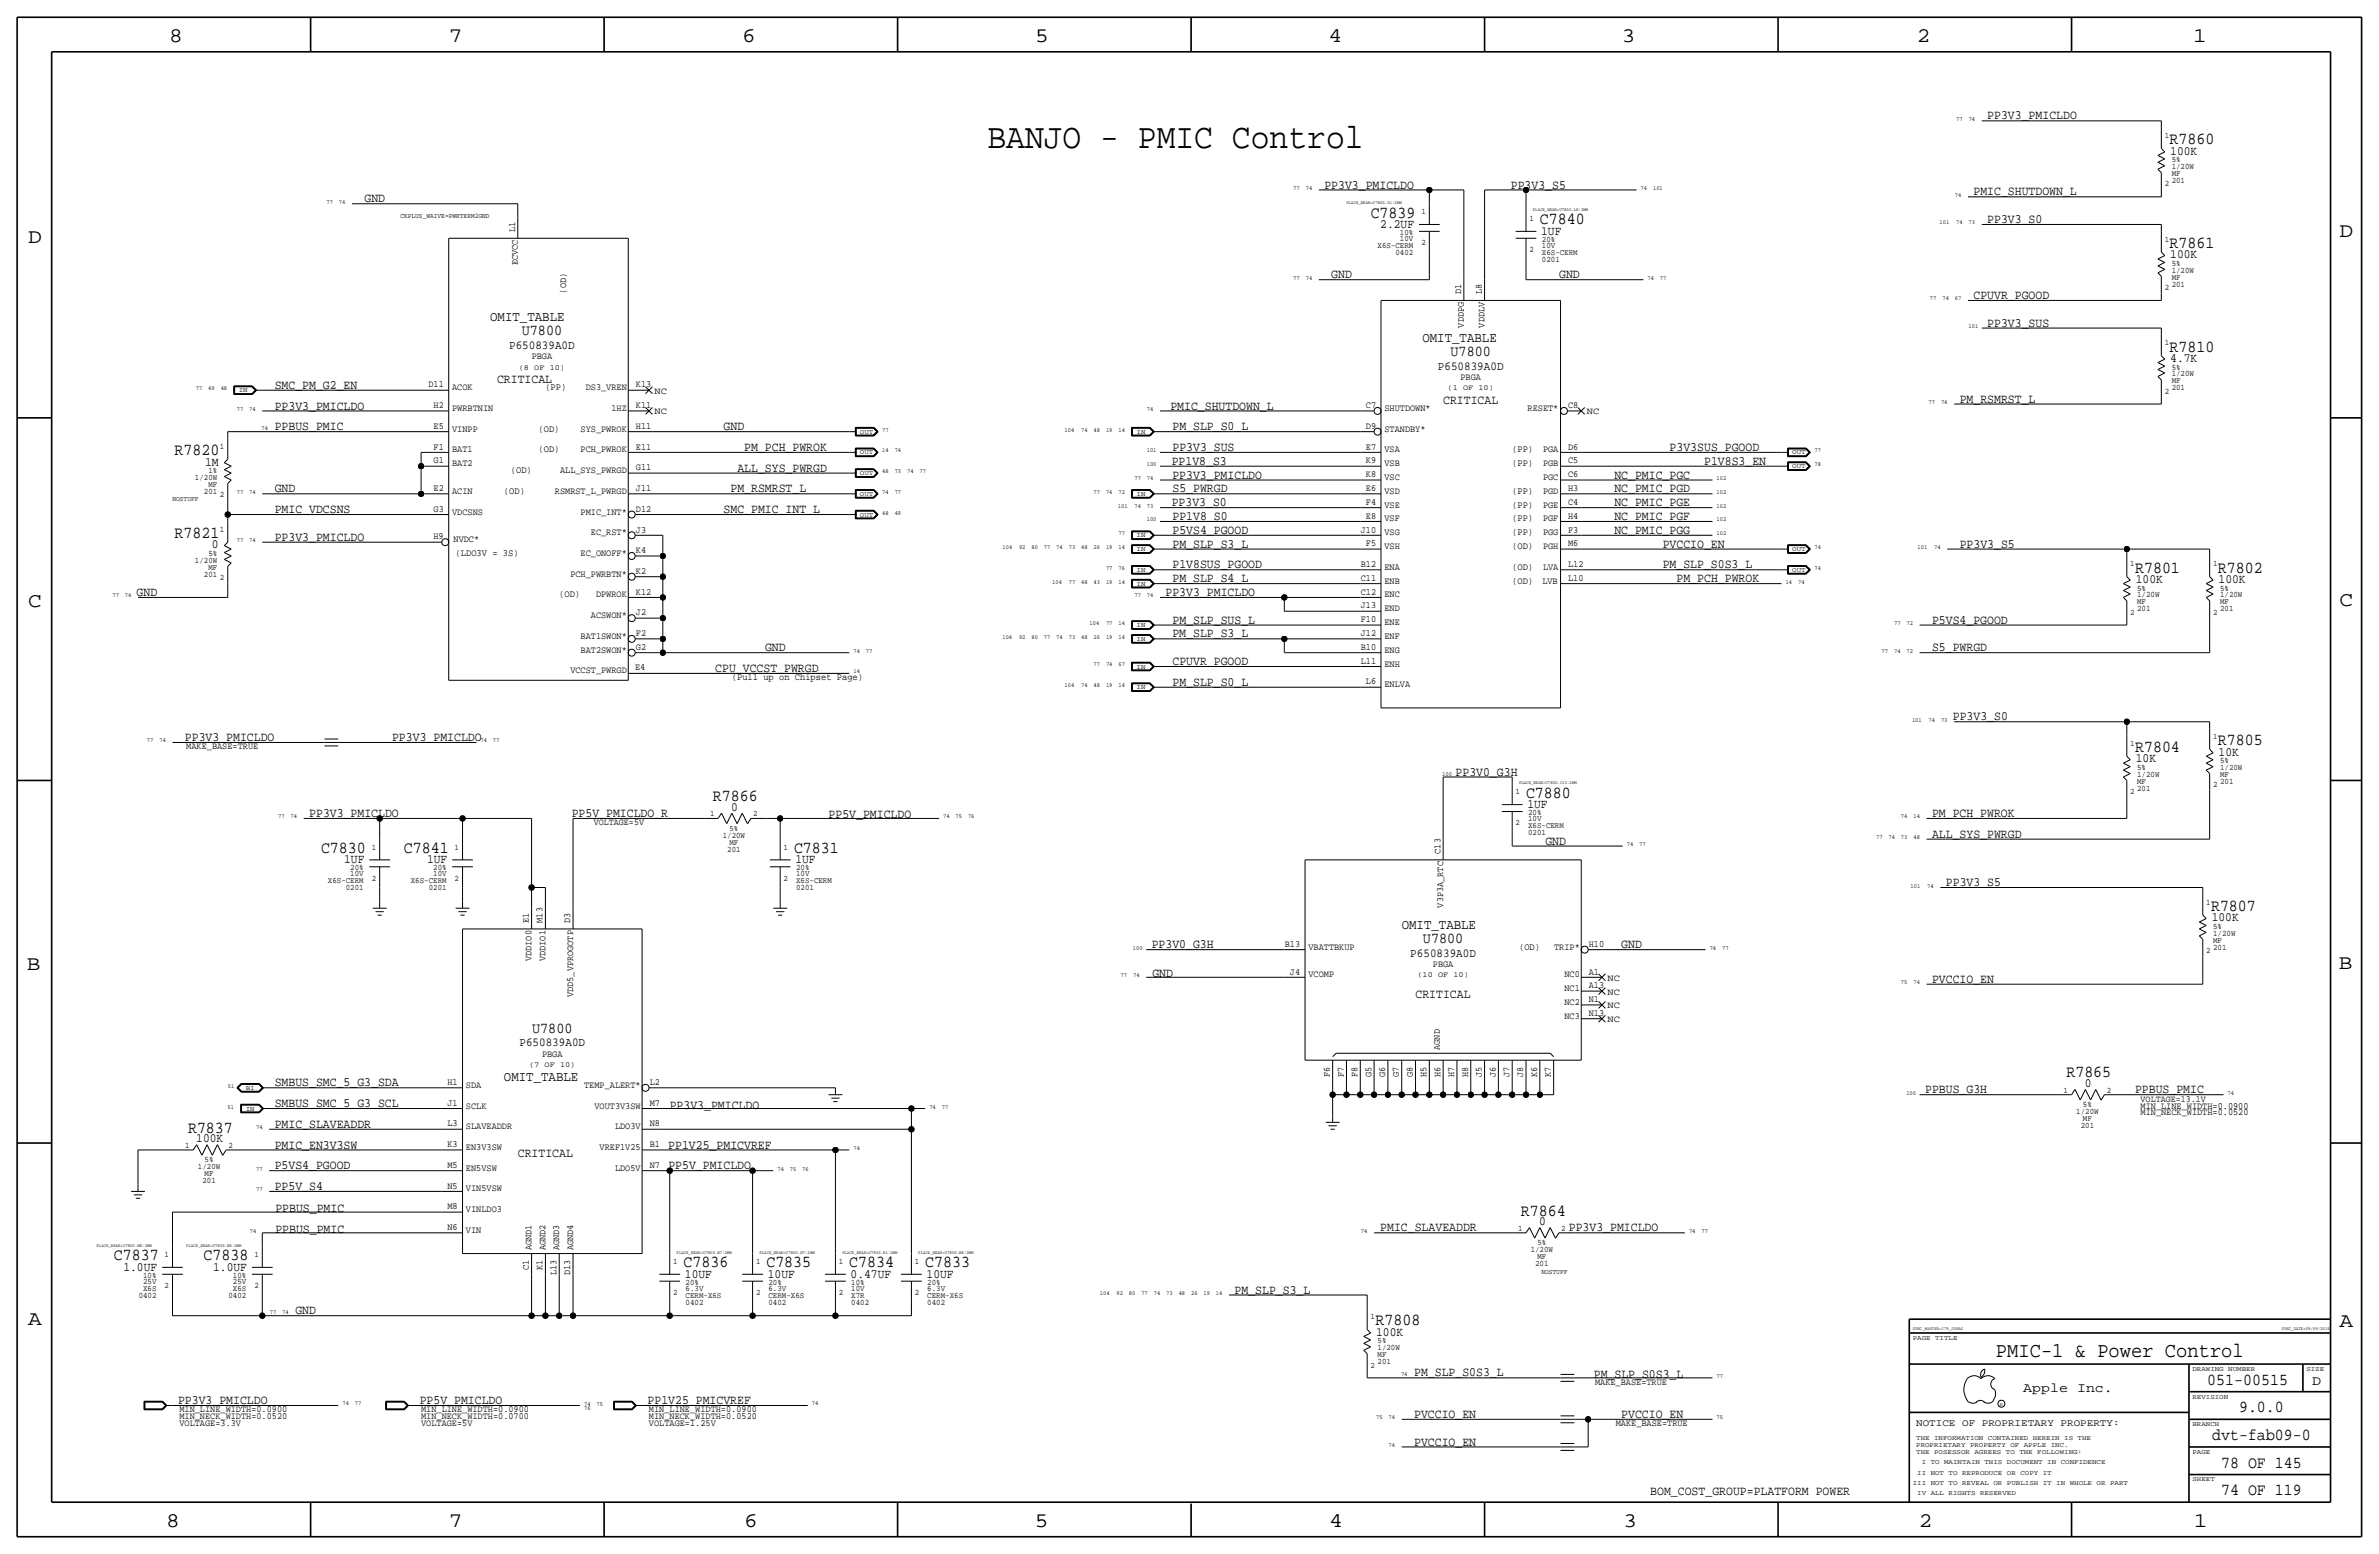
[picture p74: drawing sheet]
<svg xmlns="http://www.w3.org/2000/svg" width="875mm" height="572mm" viewBox="0 0 875 572" stroke-linecap="round" stroke-linejoin="round" font-family="sans-serif">
<defs><g id="words">
<text font-size="12.9" x="363.2" y="54.6">BANJO - PMIC Control</text>
<text font-size="7.7" x="734.1" y="499.1">PMIC-1 &amp; Power Control</text>
<g font-size="7.6">
<text x="62.2" y="15.5">8</text>
<text x="165" y="15.5">7</text>
<text x="273" y="15.5">6</text>
<text x="380.7" y="15.5">5</text>
<text x="488.6" y="15.5">4</text>
<text x="596.6" y="15.5">3</text>
<text x="705.1" y="15.5">2</text>
<text x="806.7" y="15.5">1</text>
<text x="10.4" y="89.4">D</text>
<text x="860.5" y="87.1">D</text>
<text x="10.4" y="223.3">C</text>
<text x="860.5" y="222.8">C</text>
<text x="9.8" y="356.6">B</text>
<text x="860.2" y="356.4">B</text>
<text x="10.4" y="487.4">A</text>
<text x="860.5" y="488.2">A</text>
<text x="61.2" y="561.6">8</text>
<text x="165" y="561.6">7</text>
<text x="273.8" y="561.6">6</text>
<text x="380.7" y="561.6">5</text>
<text x="488.9" y="561.6">4</text>
<text x="597.1" y="561.6">3</text>
<text x="705.8" y="561.6">2</text>
<text x="806.9" y="561.6">1</text>
</g>
<g font-size="6.2">
<text x="798" y="53.1">R7860</text>
<text x="504.2" y="80">C7839</text>
<text x="566.4" y="82.6">C7840</text>
<text x="798" y="91.2">R7861</text>
<text x="798" y="129.3">R7810</text>
<text x="64.2" y="167.4">R7820</text>
<text x="64.2" y="197.9">R7821</text>
<text x="785.3" y="210.6">R7801</text>
<text x="815.8" y="210.6">R7802</text>
<text x="815.8" y="274.1">R7805</text>
<text x="785.3" y="276.6">R7804</text>
<text x="561.3" y="293.4">C7880</text>
<text x="262.2" y="294.6">R7866</text>
<text x="118.1" y="313.7">C7830</text>
<text x="148.6" y="313.7">C7841</text>
<text x="292" y="313.7">C7831</text>
<text x="813.3" y="335">R7807</text>
<text x="760.1" y="396.2">R7865</text>
<text x="69.2" y="416.6">R7837</text>
<text x="559.4" y="447">R7864</text>
<text x="41.9" y="463.6">C7837</text>
<text x="74.9" y="463.6">C7838</text>
<text x="251.4" y="466.1">C7836</text>
<text x="281.9" y="466.1">C7835</text>
<text x="312.4" y="466.1">C7834</text>
<text x="340.3" y="466.1">C7833</text>
<text x="505.9" y="487.4">R7808</text>
<text x="811.9" y="509.3">051-00515</text>
<text x="823.6" y="519.4">9.0.0</text>
<text x="813.7" y="529.6">dvt-fab09-0</text>
<text x="817" y="539.8">78 OF 145</text>
<text x="817" y="549.9">74 OF 119</text>
</g>
<g font-size="5.6">
<text x="191.9" y="123.2">U7800</text>
<text x="533.5" y="130.8">U7800</text>
<text x="523.4" y="346.7">U7800</text>
<text x="195.7" y="379.7">U7800</text>
</g>
<g font-size="5.1">
<text x="180.3" y="118.1">OMIT_TABLE</text>
<text x="523.2" y="125.7">OMIT_TABLE</text>
<text x="515.6" y="341.6">OMIT_TABLE</text>
<text x="185.4" y="397.5">OMIT_TABLE</text>
</g>
<g font-size="5">
<text x="850.5" y="509.3">D</text>
<text x="744.2" y="511.8">Apple Inc.</text>
</g>
<g font-size="4.7">
<text x="731" y="43.9">PP3V3_PMICLDO</text>
<text x="798.3" y="56.9">100K</text>
<text x="487.1" y="69.3">PP3V3_PMICLDO</text>
<text x="555.7" y="69.3">PP3V3_S5</text>
<text x="725.9" y="71.9">PMIC_SHUTDOWN_L</text>
<text x="134.1" y="74.4">GND</text>
<text x="507.7" y="83.8">2.2UF</text>
<text x="731" y="82">PP3V3_S0</text>
<text x="566.9" y="86.4">1UF</text>
<text x="798.3" y="95">100K</text>
<text x="489.7" y="102.4">GND</text>
<text x="573.5" y="102.4">GND</text>
<text x="725.9" y="110">CPUVR_PGOOD</text>
<text x="731" y="120.1">PP3V3_SUS</text>
<text x="798.3" y="133.1">4.7K</text>
<text x="101" y="143">SMC_PM_G2_EN</text>
<text x="182.8" y="141">CRITICAL</text>
<text x="530.8" y="148.6">CRITICAL</text>
<text x="720.8" y="148.1">PM_RSMRST_L</text>
<text x="101" y="150.6">PP3V3_PMICLDO</text>
<text x="430.5" y="150.6">PMIC_SHUTDOWN_L</text>
<text x="101" y="158.2">PPBUS_PMIC</text>
<text x="266.1" y="158.2">GND</text>
<text x="431.2" y="158.2">PM_SLP_S0_L</text>
<text x="273.8" y="165.9">PM_PCH_PWROK</text>
<text x="431.2" y="165.9">PP3V3_SUS</text>
<text x="614.1" y="165.9">P3V3SUS_PGOOD</text>
<text x="75.5" y="171.2">1M</text>
<text x="271.2" y="173.5">ALL_SYS_PWRGD</text>
<text x="431" y="170.9">PP1V8_S3</text>
<text x="626.8" y="170.9">P1V8S3_EN</text>
<text x="431.2" y="176">PP3V3_PMICLDO</text>
<text x="593.8" y="176">NC_PMIC_PGC</text>
<text x="101" y="181.1">GND</text>
<text x="268.7" y="181.1">PM_RSMRST_L</text>
<text x="431.2" y="181.1">S5_PWRGD</text>
<text x="593.8" y="181.1">NC_PMIC_PGD</text>
<text x="101" y="188.7">PMIC_VDCSNS</text>
<text x="266.1" y="188.7">SMC_PMIC_INT_L</text>
<text x="431" y="186.2">PP3V3_S0</text>
<text x="431.2" y="191.3">PP1V8_S0</text>
<text x="593.8" y="186.2">NC_PMIC_PGE</text>
<text x="593.8" y="191.3">NC_PMIC_PGF</text>
<text x="431.2" y="196.3">P5VS4_PGOOD</text>
<text x="593.8" y="196.3">NC_PMIC_PGG</text>
<text x="78" y="201.7">0</text>
<text x="101" y="198.9">PP3V3_PMICLDO</text>
<text x="431.2" y="201.4">PM_SLP_S3_L</text>
<text x="611.6" y="201.4">PVCCIO_EN</text>
<text x="720.8" y="201.4">PP3V3_S5</text>
<text x="431.2" y="209">P1V8SUS_PGOOD</text>
<text x="611.6" y="209">PM_SLP_S0S3_L</text>
<text x="431.2" y="214.1">PM_SLP_S4_L</text>
<text x="616.7" y="214.1">PM_PCH_PWROK</text>
<text x="785.6" y="214.4">100K</text>
<text x="816.1" y="214.4">100K</text>
<text x="50.2" y="219.2">GND</text>
<text x="428.7" y="219.2">PP3V3_PMICLDO</text>
<text x="431.2" y="229.4">PM_SLP_SUS_L</text>
<text x="710.6" y="229.4">P5VS4_PGOOD</text>
<text x="281.4" y="239.5">GND</text>
<text x="431.2" y="234.4">PM_SLP_S3_L</text>
<text x="710.6" y="239.5">S5_PWRGD</text>
<text x="431.2" y="244.6">CPUVR_PGOOD</text>
<text x="263.1" y="247.1">CPU_VCCST_PWRGD</text>
<text x="431.2" y="252.2">PM_SLP_S0_L</text>
<text x="718.3" y="264.9">PP3V3_S0</text>
<text x="68" y="272.5">PP3V3_PMICLDO</text>
<text x="144.2" y="272.5">PP3V3_PMICLDO</text>
<text x="785.6" y="280.4">10K</text>
<text x="816.1" y="277.9">10K</text>
<text x="535.4" y="285.2">PP3V0_G3H</text>
<text x="269" y="298.2">0</text>
<text x="561.8" y="297.2">1UF</text>
<text x="113.7" y="300.5">PP3V3_PMICLDO</text>
<text x="210.3" y="300.5">PP5V_PMICLDO_R</text>
<text x="304.8" y="301">PP5V_PMICLDO</text>
<text x="710.6" y="300.5">PM_PCH_PWROK</text>
<text x="568.4" y="310.6">GND</text>
<text x="710.6" y="308.1">ALL_SYS_PWRGD</text>
<text x="126.6" y="317.5">1UF</text>
<text x="157.1" y="317.5">1UF</text>
<text x="292.6" y="317.5">1UF</text>
<text x="715.7" y="325.9">PP3V3_S5</text>
<text x="813.5" y="338.8">100K</text>
<text x="423.6" y="348.7">PP3V0_G3H</text>
<text x="596.3" y="348.7">GND</text>
<text x="423.9" y="359.4">GND</text>
<text x="710.6" y="361.4">PVCCIO_EN</text>
<text x="520.6" y="367">CRITICAL</text>
<text x="101" y="399.5">SMBUS_SMC_5_G3_SDA</text>
<text x="766.8" y="399.8">0</text>
<text x="101" y="407.2">SMBUS_SMC_5_G3_SCL</text>
<text x="246.3" y="407.7">PP3V3_PMICLDO</text>
<text x="708.1" y="402.1">PPBUS_G3H</text>
<text x="785.3" y="402.1">PPBUS_PMIC</text>
<text x="101" y="414.8">PMIC_SLAVEADDR</text>
<text x="72.2" y="420.1">100K</text>
<text x="101" y="422.4">PMIC_EN3V3SW</text>
<text x="190.4" y="425.5">CRITICAL</text>
<text x="245.8" y="422.4">PP1V25_PMICVREF</text>
<text x="101" y="430">P5VS4_PGOOD</text>
<text x="245.8" y="430">PP5V_PMICLDO</text>
<text x="101" y="437.6">PP5V_S4</text>
<text x="101.3" y="445.8">PPBUS_PMIC</text>
<text x="101.3" y="453.4">PPBUS_PMIC</text>
<text x="507.7" y="452.9">PMIC_SLAVEADDR</text>
<text x="566.1" y="450.6">0</text>
<text x="577" y="452.9">PP3V3_PMICLDO</text>
<text x="45.4" y="467.4">1.0UF</text>
<text x="78.4" y="467.4">1.0UF</text>
<text x="251.9" y="469.9">10UF</text>
<text x="282.4" y="469.9">10UF</text>
<text x="312.9" y="469.9">0.47UF</text>
<text x="340.8" y="469.9">10UF</text>
<text x="454.1" y="475.7">PM_SLP_S3_L</text>
<text x="108.7" y="483.4">GND</text>
<text x="506.2" y="491.2">100K</text>
<text x="520.1" y="506.2">PM_SLP_S0S3_L</text>
<text x="586.2" y="506.7">PM_SLP_S0S3_L</text>
<text x="65.5" y="516.4">PP3V3_PMICLDO</text>
<text x="154.4" y="516.4">PP5V_PMICLDO</text>
<text x="238.2" y="516.4">PP1V25_PMICVREF</text>
<text x="520.1" y="521.5">PVCCIO_EN</text>
<text x="596.3" y="521.5">PVCCIO_EN</text>
<text x="520.1" y="531.6">PVCCIO_EN</text>
<text x="607" y="549.9">BOM_COST_GROUP=PLATFORM POWER</text>
</g>
<g font-size="4.5">
<text x="187.3" y="128.3">P650839A0D</text>
<text x="528.9" y="135.9">P650839A0D</text>
<text x="518.7" y="351.8">P650839A0D</text>
<text x="191.1" y="384.8">P650839A0D</text>
</g>
<text font-size="3.7" x="704.8" y="524.5">NOTICE OF PROPRIETARY PROPERTY:</text>
<g font-size="3.6">
<text x="208.2" y="108" transform="rotate(-90 208.2 108)">(OD)</text>
<text x="200.6" y="143.5">(PP)</text>
<text x="198.1" y="158.8">(OD)</text>
<text x="198.1" y="166.4">(OD)</text>
<text x="556.2" y="166.4">(PP)</text>
<text x="187.9" y="174">(OD)</text>
<text x="556.2" y="171.5">(PP)</text>
<text x="185.4" y="181.6">(OD)</text>
<text x="556.2" y="181.6">(PP)</text>
<text x="556.2" y="191.8">(PP)</text>
<text x="556.2" y="186.7">(PP)</text>
<text x="556.2" y="196.9">(PP)</text>
<text x="556.2" y="201.9">(OD)</text>
<text x="167.6" y="204.5">(LDO3V = 3S)</text>
<text x="556.2" y="209.6">(OD)</text>
<text x="556.2" y="214.6">(OD)</text>
<text x="205.7" y="219.7">(OD)</text>
<text x="269.2" y="250.2">(Pull up on Chipset Page)</text>
<text x="558.7" y="349.3">(OD)</text>
</g>
<g font-size="3.5">
<text x="189.4" y="85.3" transform="rotate(-90 189.4 85.3)">L1</text>
<text x="190.4" y="97.6" transform="rotate(-90 190.4 97.6)">ECVCC</text>
<text x="537.4" y="108.2" transform="rotate(-90 537.4 108.2)">D1</text>
<text x="545" y="108.2" transform="rotate(-90 545 108.2)">L8</text>
<text x="538.4" y="120.5" transform="rotate(-90 538.4 120.5)">VDDPG</text>
<text x="546" y="120.5" transform="rotate(-90 546 120.5)">VDDLV</text>
<text x="195.6" y="132.1">PBGA</text>
<text x="157.6" y="142.5">D11</text>
<text x="166.3" y="143.5">ACOK</text>
<text x="215.5" y="143.5">DS3_VREN</text>
<text x="233.9" y="142.5">K13</text>
<text x="537.2" y="139.7">PBGA</text>
<text x="240.7" y="144.8">NC</text>
<text x="159.5" y="150.1">H2</text>
<text x="166.3" y="151.1">PWRBTNIN</text>
<text x="224.9" y="151.1">1HZ</text>
<text x="233.9" y="150.1">K11</text>
<text x="240.7" y="152.4">NC</text>
<text x="502.4" y="150.1">C7</text>
<text x="509.2" y="151.1">SHUTDOWN*</text>
<text x="561.9" y="151.1">RESET*</text>
<text x="576.8" y="150.1">C8</text>
<text x="583.6" y="152.4">NC</text>
<text x="159.5" y="157.7">E5</text>
<text x="166.3" y="158.7">VINPP</text>
<text x="213.6" y="158.7">SYS_PWROK</text>
<text x="233.9" y="157.7">H11</text>
<text x="502.4" y="157.8">D9</text>
<text x="509.2" y="158.7">STANDBY*</text>
<text x="159.5" y="165.4">F1</text>
<text x="166.3" y="166.4">BAT1</text>
<text x="213.6" y="166.4">PCH_PWROK</text>
<text x="233.9" y="165.4">E11</text>
<text x="502.4" y="165.4">E7</text>
<text x="509.2" y="166.4">VSA</text>
<text x="567.6" y="166.4">PGA</text>
<text x="576.8" y="165.4">D6</text>
<text x="159.5" y="170.4">G1</text>
<text x="166.3" y="171.4">BAT2</text>
<text x="206" y="174">ALL_SYS_PWRGD</text>
<text x="233.9" y="173">G11</text>
<text x="502.4" y="170.4">K9</text>
<text x="509.2" y="171.4">VSB</text>
<text x="567.6" y="171.4">PGB</text>
<text x="576.8" y="170.4">C5</text>
<text x="502.4" y="175.5">K8</text>
<text x="509.2" y="176.5">VSC</text>
<text x="567.6" y="176.5">PGC</text>
<text x="576.8" y="175.5">C6</text>
<text x="159.5" y="180.6">E2</text>
<text x="166.3" y="181.6">ACIN</text>
<text x="204.1" y="181.6">RSMRST_L_PWRGD</text>
<text x="233.9" y="180.6">J11</text>
<text x="502.4" y="180.6">E6</text>
<text x="502.4" y="185.7">F4</text>
<text x="509.2" y="181.6">VSD</text>
<text x="567.6" y="181.6">PGD</text>
<text x="576.8" y="180.6">H3</text>
<text x="576.8" y="185.7">C4</text>
<text x="159.5" y="188.2">G3</text>
<text x="166.3" y="189.2">VDCSNS</text>
<text x="213.6" y="189.2">PMIC_INT*</text>
<text x="233.9" y="188.2">D12</text>
<text x="502.4" y="190.8">E8</text>
<text x="509.2" y="186.7">VSE</text>
<text x="509.2" y="191.8">VSF</text>
<text x="567.6" y="191.8">PGF</text>
<text x="567.6" y="186.7">PGE</text>
<text x="576.8" y="190.8">H4</text>
<text x="217.3" y="196.8">EC_RST*</text>
<text x="233.9" y="195.8">J3</text>
<text x="500.5" y="195.8">J10</text>
<text x="509.2" y="196.8">VSG</text>
<text x="567.6" y="196.8">PGG</text>
<text x="576.8" y="195.9">F3</text>
<text x="159.4" y="198.1">H9</text>
<text x="166.8" y="199.4">NVDC*</text>
<text x="233.9" y="203.5">K4</text>
<text x="502.4" y="200.9">F5</text>
<text x="509.2" y="201.9">VSH</text>
<text x="567.6" y="201.9">PGH</text>
<text x="576.8" y="200.9">M6</text>
<text x="213.6" y="204.5">EC_ONOFF*</text>
<text x="500.5" y="208.5">B12</text>
<text x="509.2" y="209.5">ENA</text>
<text x="567.6" y="209.5">LVA</text>
<text x="576.8" y="208.5">L12</text>
<text x="209.8" y="212.1">PCH_PWRBTN*</text>
<text x="233.9" y="211.1">K2</text>
<text x="500.5" y="213.6">C11</text>
<text x="509.2" y="214.6">ENB</text>
<text x="567.3" y="214.6">LVB</text>
<text x="576.8" y="213.6">L10</text>
<text x="219.2" y="219.7">DPWROK</text>
<text x="233.9" y="218.7">K12</text>
<text x="500.5" y="218.7">C12</text>
<text x="509.2" y="219.7">ENC</text>
<text x="217.3" y="227.3">ACSWON*</text>
<text x="233.9" y="226.3">J2</text>
<text x="500.5" y="223.8">J13</text>
<text x="509.2" y="224.8">END</text>
<text x="233.9" y="233.9">F2</text>
<text x="500.5" y="228.9">F10</text>
<text x="500.5" y="233.9">J12</text>
<text x="509.2" y="229.9">ENE</text>
<text x="213.6" y="234.9">BAT1SWON*</text>
<text x="233.9" y="239">G2</text>
<text x="500.5" y="239">B10</text>
<text x="509.2" y="235">ENF</text>
<text x="213.6" y="240">BAT2SWON*</text>
<text x="500.5" y="244.1">L11</text>
<text x="509.2" y="240">ENG</text>
<text x="509.2" y="245.1">ENH</text>
<text x="209.8" y="247.6">VCCST_PWRGD</text>
<text x="233.6" y="246.4">E4</text>
<text x="502.4" y="251.7">L6</text>
<text x="509.2" y="252.7">ENLVA</text>
<text x="68.5" y="275.6">MAKE_BASE=TRUE</text>
<text x="218.4" y="303.5">VOLTAGE=5V</text>
<text x="529.8" y="313.9" transform="rotate(-90 529.8 313.9)">C13</text>
<text x="530.8" y="333.8" transform="rotate(-90 530.8 333.8)">V3P3A_RTC</text>
<text x="194.5" y="339.3" transform="rotate(-90 194.5 339.3)">E1</text>
<text x="199.6" y="339.3" transform="rotate(-90 199.6 339.3)">M13</text>
<text x="209.8" y="339.3" transform="rotate(-90 209.8 339.3)">D3</text>
<text x="195.5" y="353.5" transform="rotate(-90 195.5 353.5)">VDDIO0</text>
<text x="200.6" y="353.5" transform="rotate(-90 200.6 353.5)">VDDIO1</text>
<text x="472.6" y="348.2">B13</text>
<text x="481.3" y="349.2">VBATTBKUP</text>
<text x="571.6" y="349.2">TRIP*</text>
<text x="584.4" y="348.2">H10</text>
<text x="474.4" y="358.4">J4</text>
<text x="481.3" y="359.4">VCOMP</text>
<text x="527" y="355.6">PBGA</text>
<text x="575.4" y="359.4">NC0</text>
<text x="584.4" y="358.4">A1</text>
<text x="575.4" y="364.5">NC1</text>
<text x="584.4" y="363.5">A13</text>
<text x="591.3" y="360.7">NC</text>
<text x="591.3" y="365.8">NC</text>
<text x="210.8" y="366.7" transform="rotate(-90 210.8 366.7)">VDD5_VPROGOTP</text>
<text x="575.4" y="369.6">NC2</text>
<text x="584.4" y="368.6">N1</text>
<text x="591.3" y="370.8">NC</text>
<text x="575.4" y="374.6">NC3</text>
<text x="584.4" y="373.6">N13</text>
<text x="591.3" y="375.9">NC</text>
<text x="199.4" y="388.6">PBGA</text>
<text x="529.5" y="386.1" transform="rotate(-90 529.5 386.1)">AGND</text>
<text x="489.2" y="396" transform="rotate(-90 489.2 396)">F6</text>
<text x="494.2" y="396" transform="rotate(-90 494.2 396)">F7</text>
<text x="499.3" y="396" transform="rotate(-90 499.3 396)">F8</text>
<text x="504.4" y="396" transform="rotate(-90 504.4 396)">G5</text>
<text x="509.5" y="396" transform="rotate(-90 509.5 396)">G6</text>
<text x="514.6" y="396" transform="rotate(-90 514.6 396)">G7</text>
<text x="519.6" y="396" transform="rotate(-90 519.6 396)">G8</text>
<text x="524.7" y="396" transform="rotate(-90 524.7 396)">H5</text>
<text x="529.8" y="396" transform="rotate(-90 529.8 396)">H6</text>
<text x="534.9" y="396" transform="rotate(-90 534.9 396)">H7</text>
<text x="540" y="396" transform="rotate(-90 540 396)">H8</text>
<text x="545" y="396" transform="rotate(-90 545 396)">J5</text>
<text x="550.1" y="396" transform="rotate(-90 550.1 396)">J6</text>
<text x="555.2" y="396" transform="rotate(-90 555.2 396)">J7</text>
<text x="560.3" y="396" transform="rotate(-90 560.3 396)">J8</text>
<text x="565.4" y="396" transform="rotate(-90 565.4 396)">K6</text>
<text x="570.5" y="396" transform="rotate(-90 570.5 396)">K7</text>
<text x="164.6" y="399">H1</text>
<text x="171.4" y="400.1">SDA</text>
<text x="214.9" y="400.1">TEMP_ALERT*</text>
<text x="239" y="399">L2</text>
<text x="164.6" y="406.7">J1</text>
<text x="171.4" y="407.7">SCLK</text>
<text x="218.6" y="407.7">VOUT3V3SW</text>
<text x="239" y="406.7">M7</text>
<text x="787.3" y="407.7">MIN_LINE_WIDTH=0.0900</text>
<text x="787.3" y="405.1">VOLTAGE=13.1V</text>
<text x="787.3" y="410.2">MIN_NECK_WIDTH=0.0520</text>
<text x="164.6" y="414.3">L3</text>
<text x="171.4" y="415.3">SLAVEADDR</text>
<text x="226.2" y="415.3">LDO3V</text>
<text x="239" y="414.3">N8</text>
<text x="164.6" y="421.9">K3</text>
<text x="171.4" y="422.9">EN3V3SW</text>
<text x="220.5" y="422.9">VREF1V25</text>
<text x="239" y="421.9">B1</text>
<text x="164.6" y="429.5">M5</text>
<text x="171.4" y="430.5">EN5VSW</text>
<text x="226.2" y="430.5">LDO5V</text>
<text x="239" y="429.5">N7</text>
<text x="164.6" y="437.1">N5</text>
<text x="171.4" y="438.2">VIN5VSW</text>
<text x="164.6" y="444.8">M8</text>
<text x="171.4" y="445.8">VINLDO3</text>
<text x="164.6" y="452.4">N6</text>
<text x="171.4" y="453.4">VIN</text>
<text x="195.5" y="459.7" transform="rotate(-90 195.5 459.7)">AGND1</text>
<text x="200.6" y="459.7" transform="rotate(-90 200.6 459.7)">AGND2</text>
<text x="205.7" y="459.7" transform="rotate(-90 205.7 459.7)">AGND3</text>
<text x="210.8" y="459.7" transform="rotate(-90 210.8 459.7)">AGND4</text>
<text x="194.5" y="467.1" transform="rotate(-90 194.5 467.1)">C1</text>
<text x="199.6" y="467.1" transform="rotate(-90 199.6 467.1)">K1</text>
<text x="204.7" y="469" transform="rotate(-90 204.7 469)">L13</text>
<text x="209.8" y="469" transform="rotate(-90 209.8 469)">D13</text>
<text x="586.7" y="509.3">MAKE_BASE=TRUE</text>
<text x="66" y="519.4">MIN_LINE_WIDTH=0.0900</text>
<text x="66" y="522">MIN_NECK_WIDTH=0.0520</text>
<text x="154.9" y="522">MIN_NECK_WIDTH=0.0700</text>
<text x="154.9" y="519.4">MIN_LINE_WIDTH=0.0900</text>
<text x="238.7" y="519.4">MIN_LINE_WIDTH=0.0900</text>
<text x="238.7" y="522">MIN_NECK_WIDTH=0.0520</text>
<text x="66" y="524.5">VOLTAGE=3.3V</text>
<text x="154.9" y="524.5">VOLTAGE=5V</text>
<text x="238.7" y="524.5">VOLTAGE=1.25V</text>
<text x="594.3" y="524.5">MAKE_BASE=TRUE</text>
</g>
<g font-size="3.1">
<text x="796.2" y="50.8">1</text>
<text x="798.8" y="59.7">5%</text>
<text x="798.8" y="64.8">MF</text>
<text x="798.8" y="62.2">1/20W</text>
<text x="796.2" y="68.6">2</text>
<text x="798.8" y="67.3">201</text>
<text x="522.8" y="78.7">1</text>
<text x="562.6" y="81.3">1</text>
<text x="514.9" y="88.6">10V</text>
<text x="514.9" y="86.4">10%</text>
<text x="567.1" y="88.9">20%</text>
<text x="796.2" y="88.9">1</text>
<text x="506.7" y="91.2">X6S-CERM</text>
<text x="513.3" y="93.7">0402</text>
<text x="522.8" y="90.2">2</text>
<text x="562.6" y="92.7">2</text>
<text x="567.1" y="93.7">X6S-CERM</text>
<text x="567.1" y="91.2">10V</text>
<text x="567.1" y="96.3">0201</text>
<text x="798.8" y="97.8">5%</text>
<text x="798.8" y="100.3">1/20W</text>
<text x="796.2" y="106.7">2</text>
<text x="798.8" y="102.9">MF</text>
<text x="798.8" y="105.4">201</text>
<text x="796.2" y="127">1</text>
<text x="798.8" y="135.9">5%</text>
<text x="798.8" y="141">MF</text>
<text x="798.8" y="143.5">201</text>
<text x="798.8" y="138.4">1/20W</text>
<text x="796.2" y="144.8">2</text>
<text x="80.8" y="165.1">1</text>
<text x="76.7" y="174">1%</text>
<text x="71.7" y="176.5">1/20W</text>
<text x="76.7" y="179.1">MF</text>
<text x="75" y="181.6">201</text>
<text x="80.8" y="182.9">2</text>
<text x="80.8" y="195.6">1</text>
<text x="71.7" y="207">1/20W</text>
<text x="76.7" y="209.6">MF</text>
<text x="76.7" y="204.5">5%</text>
<text x="783.5" y="208.3">1</text>
<text x="814" y="208.3">1</text>
<text x="75" y="212.1">201</text>
<text x="80.8" y="213.4">2</text>
<text x="786.1" y="219.7">1/20W</text>
<text x="786.1" y="217.2">5%</text>
<text x="816.6" y="219.7">1/20W</text>
<text x="816.6" y="217.2">5%</text>
<text x="783.5" y="226.1">2</text>
<text x="786.1" y="222.3">MF</text>
<text x="786.1" y="224.8">201</text>
<text x="814" y="226.1">2</text>
<text x="816.6" y="224.8">201</text>
<text x="816.6" y="222.3">MF</text>
<text x="783.5" y="274.3">1</text>
<text x="814" y="271.8">1</text>
<text x="816.6" y="280.7">5%</text>
<text x="786.1" y="285.8">1/20W</text>
<text x="786.1" y="283.2">5%</text>
<text x="816.6" y="283.2">1/20W</text>
<text x="816.6" y="285.8">MF</text>
<text x="557.5" y="292.1">1</text>
<text x="783.5" y="292.1">2</text>
<text x="786.1" y="288.3">MF</text>
<text x="786.1" y="290.8">201</text>
<text x="814" y="289.6">2</text>
<text x="816.6" y="288.3">201</text>
<text x="562.1" y="299.7">20%</text>
<text x="261.2" y="300.2">1</text>
<text x="268.3" y="305.6">5%</text>
<text x="277.1" y="300.2">2</text>
<text x="557.5" y="303.5">2</text>
<text x="562.1" y="304.5">X6S-CERM</text>
<text x="562.1" y="302">10V</text>
<text x="265.8" y="308.1">1/20W</text>
<text x="268.3" y="310.6">MF</text>
<text x="562.1" y="307.1">0201</text>
<text x="136.7" y="312.4">1</text>
<text x="167.2" y="312.4">1</text>
<text x="267.5" y="313.2">201</text>
<text x="288.2" y="312.4">1</text>
<text x="128.9" y="320">20%</text>
<text x="128.9" y="322.3">10V</text>
<text x="136.7" y="323.9">2</text>
<text x="159.3" y="322.3">10V</text>
<text x="159.3" y="320">20%</text>
<text x="167.2" y="323.9">2</text>
<text x="288.2" y="323.9">2</text>
<text x="292.8" y="320">20%</text>
<text x="292.8" y="322.3">10V</text>
<text x="120.6" y="324.9">X6S-CERM</text>
<text x="127.2" y="327.4">0201</text>
<text x="151.1" y="324.9">X6S-CERM</text>
<text x="157.7" y="327.4">0201</text>
<text x="292.8" y="324.9">X6S-CERM</text>
<text x="292.8" y="327.4">0201</text>
<text x="811.5" y="332.7">1</text>
<text x="814" y="341.6">5%</text>
<text x="814" y="344.2">1/20W</text>
<text x="814" y="346.7">MF</text>
<text x="811.5" y="350.5">2</text>
<text x="814" y="349.3">201</text>
<text x="759" y="401.8">1</text>
<text x="774.9" y="401.8">2</text>
<text x="766.1" y="407.2">5%</text>
<text x="763.7" y="409.7">1/20W</text>
<text x="766.1" y="412.2">MF</text>
<text x="765.3" y="414.8">201</text>
<text x="68.1" y="422.1">1</text>
<text x="84" y="422.1">2</text>
<text x="72.8" y="430">1/20W</text>
<text x="75.3" y="427.5">5%</text>
<text x="74.4" y="435.1">201</text>
<text x="75.3" y="432.6">MF</text>
<text x="558.4" y="452.6">1</text>
<text x="574.2" y="452.6">2</text>
<text x="563" y="460.5">1/20W</text>
<text x="565.5" y="458">5%</text>
<text x="60.5" y="462.3">1</text>
<text x="93.5" y="462.3">1</text>
<text x="247.6" y="464.8">1</text>
<text x="278.1" y="464.8">1</text>
<text x="308.6" y="464.8">1</text>
<text x="336.5" y="464.8">1</text>
<text x="564.7" y="465.6">201</text>
<text x="565.5" y="463">MF</text>
<text x="52.7" y="472.2">25V</text>
<text x="52.7" y="469.9">10%</text>
<text x="60.5" y="473.7">2</text>
<text x="85.7" y="469.9">10%</text>
<text x="85.7" y="472.2">25V</text>
<text x="93.5" y="473.7">2</text>
<text x="252.2" y="472.4">20%</text>
<text x="282.7" y="472.4">20%</text>
<text x="313.1" y="472.4">10%</text>
<text x="341.1" y="472.4">20%</text>
<text x="51" y="477.3">0402</text>
<text x="52.7" y="474.7">X6S</text>
<text x="84" y="477.3">0402</text>
<text x="85.7" y="474.7">X6S</text>
<text x="247.6" y="476.3">2</text>
<text x="252.2" y="477.3">CERM-X6S</text>
<text x="252.2" y="479.8">0402</text>
<text x="252.2" y="474.7">6.3V</text>
<text x="278.1" y="476.3">2</text>
<text x="282.6" y="477.3">CERM-X6S</text>
<text x="282.7" y="479.8">0402</text>
<text x="282.7" y="474.7">6.3V</text>
<text x="308.6" y="476.3">2</text>
<text x="313.1" y="477.3">X7R</text>
<text x="313.1" y="474.7">10V</text>
<text x="313.1" y="479.8">0402</text>
<text x="336.5" y="476.3">2</text>
<text x="341.1" y="477.3">CERM-X6S</text>
<text x="341.1" y="479.8">0402</text>
<text x="341.1" y="474.7">6.3V</text>
<text x="504.1" y="485.1">1</text>
<text x="506.7" y="494">5%</text>
<text x="506.7" y="496.6">1/20W</text>
<text x="504.1" y="502.9">2</text>
<text x="506.7" y="501.6">201</text>
<text x="506.7" y="499.1">MF</text>
</g>
<g font-size="2.9">
<text x="190.8" y="135.9">(8 OF 10)</text>
<text x="532.5" y="143.5">(1 OF 10)</text>
<text x="521.4" y="359.4">(10 OF 10)</text>
<text x="194.6" y="392.4">(7 OF 10)</text>
</g>
<g font-size="2.6">
<text x="147.3" y="80">CKPLUS_WAIVE=PWRTERM2GND</text>
<text x="63.4" y="184.2">NOSTUFF</text>
<text x="567" y="468.6">NOSTUFF</text>
</g>
<g font-size="2.5">
<text x="87.8" y="144.3">IN</text>
<text x="316.3" y="159.5">OUT</text>
<text x="418" y="159.5">IN</text>
<text x="316.3" y="167.1">OUT</text>
<text x="659.2" y="167.1">OUT</text>
<text x="659.2" y="172.2">OUT</text>
<text x="316.3" y="174.8">OUT</text>
<text x="316.3" y="182.4">OUT</text>
<text x="418" y="182.4">IN</text>
<text x="316.3" y="190">OUT</text>
<text x="418" y="197.6">IN</text>
<text x="418" y="202.7">IN</text>
<text x="659.2" y="202.7">OUT</text>
<text x="418" y="210.3">IN</text>
<text x="418" y="215.4">IN</text>
<text x="659.2" y="210.3">OUT</text>
<text x="418" y="230.6">IN</text>
<text x="418" y="235.7">IN</text>
<text x="418" y="245.9">IN</text>
<text x="418" y="253.5">IN</text>
<text x="90.4" y="400.8">BI</text>
<text x="90.4" y="408.4">IN</text>
<text x="703.5" y="492.8">PAGE TITLE</text>
<text x="806.4" y="504.2">DRAWING NUMBER</text>
<text x="848.3" y="504.2">SIZE</text>
<text x="806.4" y="514.4">REVISION</text>
<text x="806.4" y="524.5">BRANCH</text>
<text x="704.8" y="532.1">PROPRIETARY PROPERTY OF APPLE INC.</text>
<text x="704.8" y="529.6">THE INFORMATION CONTAINED HEREIN IS THE</text>
<text x="704.8" y="534.7">THE POSESSOR AGREES TO THE FOLLOWING:</text>
<text x="706.8" y="538.5">I TO MAINTAIN THIS DOCUMENT IN CONFIDENCE</text>
<text x="806.4" y="534.7">PAGE</text>
<text x="705.2" y="542.3">II NOT TO REPRODUCE OR COPY IT</text>
<text x="806.4" y="544.8">SHEET</text>
<text x="703.5" y="546.1">III NOT TO REVEAL OR PUBLISH IT IN WHOLE OR PART</text>
<text x="705.2" y="549.9">IV ALL RIGHTS RESERVED</text>
</g>
<g font-size="2.3">
<text x="719.5" y="44.4">77</text>
<text x="724.1" y="44.4">74</text>
<text x="475.7" y="69.8">77</text>
<text x="480.3" y="69.8">74</text>
<text x="603.5" y="69.9">74</text>
<text x="608" y="69.9">101</text>
<text x="120.1" y="74.9">77</text>
<text x="124.7" y="74.9">74</text>
<text x="719" y="72.4">74</text>
<text x="713.4" y="82.6">101</text>
<text x="719.5" y="82.6">74</text>
<text x="724.1" y="82.6">73</text>
<text x="475.7" y="102.9">77</text>
<text x="480.3" y="102.9">74</text>
<text x="606" y="102.9">74</text>
<text x="610.6" y="102.9">77</text>
<text x="709.9" y="110.5">77</text>
<text x="714.5" y="110.5">74</text>
<text x="719" y="110.5">67</text>
<text x="724.1" y="120.7">101</text>
<text x="72" y="143.5">77</text>
<text x="76.6" y="143.5">49</text>
<text x="81.2" y="143.5">48</text>
<text x="709.4" y="148.6">77</text>
<text x="713.9" y="148.6">74</text>
<text x="87.1" y="151.1">77</text>
<text x="91.6" y="151.1">74</text>
<text x="421.8" y="151.1">74</text>
<text x="96.2" y="158.2">74</text>
<text x="324.5" y="158.7">77</text>
<text x="391.6" y="158.8">104</text>
<text x="397.7" y="158.8">74</text>
<text x="402.2" y="158.8">48</text>
<text x="406.8" y="158.8">19</text>
<text x="411.4" y="158.8">14</text>
<text x="324.5" y="166.4">14</text>
<text x="329.1" y="166.4">74</text>
<text x="421.8" y="166.4">101</text>
<text x="667.4" y="166.4">77</text>
<text x="324.5" y="174">48</text>
<text x="329.1" y="174">73</text>
<text x="333.7" y="174">74</text>
<text x="338.2" y="174">77</text>
<text x="421.8" y="171.5">100</text>
<text x="667.4" y="171.4">78</text>
<text x="417.3" y="176.5">77</text>
<text x="421.8" y="176.5">74</text>
<text x="631.4" y="176.5">102</text>
<text x="87.1" y="181.6">77</text>
<text x="91.6" y="181.6">74</text>
<text x="324.5" y="181.6">74</text>
<text x="329.1" y="181.6">77</text>
<text x="402.2" y="181.6">77</text>
<text x="406.8" y="181.6">74</text>
<text x="411.4" y="181.6">72</text>
<text x="631.4" y="181.6">102</text>
<text x="324.5" y="189.2">48</text>
<text x="329.1" y="189.2">49</text>
<text x="411.2" y="186.7">101</text>
<text x="417.3" y="186.7">74</text>
<text x="421.8" y="191.8">100</text>
<text x="421.8" y="186.7">73</text>
<text x="631.4" y="186.7">102</text>
<text x="631.4" y="191.8">102</text>
<text x="411.4" y="196.9">77</text>
<text x="631.4" y="196.9">102</text>
<text x="87.1" y="199.4">77</text>
<text x="91.6" y="199.4">74</text>
<text x="368.7" y="201.9">104</text>
<text x="374.8" y="201.9">92</text>
<text x="379.4" y="201.9">80</text>
<text x="384" y="201.9">77</text>
<text x="388.5" y="201.9">74</text>
<text x="393.1" y="201.9">73</text>
<text x="397.7" y="201.9">48</text>
<text x="402.2" y="201.9">26</text>
<text x="406.8" y="201.9">19</text>
<text x="411.4" y="201.9">14</text>
<text x="667.4" y="201.9">74</text>
<text x="705.3" y="201.9">101</text>
<text x="711.4" y="201.9">74</text>
<text x="406.8" y="209.6">77</text>
<text x="411.4" y="209.6">76</text>
<text x="667.4" y="209.5">74</text>
<text x="387" y="214.6">104</text>
<text x="393.1" y="214.6">77</text>
<text x="397.7" y="214.6">48</text>
<text x="402.2" y="214.6">43</text>
<text x="406.8" y="214.6">19</text>
<text x="411.4" y="214.6">14</text>
<text x="656.8" y="214.6">14</text>
<text x="661.4" y="214.6">74</text>
<text x="41.4" y="219.7">77</text>
<text x="45.9" y="219.7">74</text>
<text x="417.3" y="219.7">77</text>
<text x="421.8" y="219.7">74</text>
<text x="400.7" y="229.9">104</text>
<text x="406.8" y="229.9">77</text>
<text x="411.4" y="229.9">14</text>
<text x="696.7" y="229.9">77</text>
<text x="701.2" y="229.9">72</text>
<text x="368.7" y="234.9">104</text>
<text x="374.8" y="234.9">92</text>
<text x="379.4" y="234.9">80</text>
<text x="383.9" y="234.9">77</text>
<text x="388.5" y="234.9">74</text>
<text x="393.1" y="234.9">73</text>
<text x="397.7" y="234.9">48</text>
<text x="402.2" y="234.9">26</text>
<text x="406.8" y="234.9">19</text>
<text x="411.4" y="234.9">14</text>
<text x="313.9" y="240">74</text>
<text x="318.5" y="240">77</text>
<text x="402.2" y="245.1">77</text>
<text x="406.8" y="245.1">74</text>
<text x="411.4" y="245.1">67</text>
<text x="692.1" y="240">77</text>
<text x="696.7" y="240">74</text>
<text x="701.2" y="240">72</text>
<text x="313.9" y="247.6">14</text>
<text x="391.6" y="252.7">104</text>
<text x="397.7" y="252.7">74</text>
<text x="402.2" y="252.7">48</text>
<text x="406.8" y="252.7">19</text>
<text x="411.4" y="252.7">14</text>
<text x="703.3" y="265.4">101</text>
<text x="709.4" y="265.4">74</text>
<text x="713.9" y="265.4">73</text>
<text x="54.1" y="273">77</text>
<text x="58.6" y="273">74</text>
<text x="176.7" y="273.1">74</text>
<text x="181.3" y="273.1">77</text>
<text x="530.5" y="285.2">100</text>
<text x="102.3" y="301">77</text>
<text x="106.9" y="301">74</text>
<text x="346.9" y="301">74</text>
<text x="351.5" y="301">75</text>
<text x="356.1" y="301">76</text>
<text x="699.2" y="301">74</text>
<text x="703.8" y="301">14</text>
<text x="598.4" y="311.2">74</text>
<text x="602.9" y="311.2">77</text>
<text x="690.1" y="308.6">77</text>
<text x="694.6" y="308.6">74</text>
<text x="699.2" y="308.6">73</text>
<text x="703.8" y="308.6">48</text>
<text x="702.8" y="326.4">101</text>
<text x="708.9" y="326.4">74</text>
<text x="416.7" y="349.2">100</text>
<text x="628.9" y="349.2">74</text>
<text x="633.4" y="349.2">77</text>
<text x="412.2" y="359.4">77</text>
<text x="416.8" y="359.4">74</text>
<text x="699.2" y="362">75</text>
<text x="703.8" y="362">74</text>
<text x="83.8" y="400.1">51</text>
<text x="83.7" y="407.7">51</text>
<text x="341.8" y="407.7">74</text>
<text x="346.4" y="407.7">77</text>
<text x="701.2" y="402.6">100</text>
<text x="819.4" y="402.6">74</text>
<text x="94.2" y="415.3">74</text>
<text x="313.9" y="422.9">74</text>
<text x="94.2" y="430.5">77</text>
<text x="286" y="430.5">74</text>
<text x="290.5" y="430.5">75</text>
<text x="295.1" y="430.5">76</text>
<text x="94.2" y="438.1">77</text>
<text x="91.9" y="453.4">74</text>
<text x="500.6" y="453.4">74</text>
<text x="621.2" y="453.4">74</text>
<text x="625.8" y="453.4">77</text>
<text x="404.6" y="476.2">104</text>
<text x="410.7" y="476.2">92</text>
<text x="415.2" y="476.2">80</text>
<text x="419.8" y="476.2">77</text>
<text x="424.4" y="476.2">74</text>
<text x="429" y="476.2">73</text>
<text x="433.5" y="476.2">48</text>
<text x="438.1" y="476.2">26</text>
<text x="442.7" y="476.2">19</text>
<text x="447.2" y="476.2">14</text>
<text x="99.3" y="483.4">77</text>
<text x="103.8" y="483.4">74</text>
<text x="515.3" y="506.2">74</text>
<text x="631.4" y="506.7">77</text>
<text x="125.9" y="516.9">74</text>
<text x="130.5" y="516.9">77</text>
<text x="214.8" y="518.7">76</text>
<text x="214.8" y="516.9">74</text>
<text x="219.4" y="516.9">75</text>
<text x="298.7" y="516.9">74</text>
<text x="506.2" y="522">75</text>
<text x="510.7" y="522">74</text>
<text x="631.4" y="522">75</text>
<text x="510.7" y="532.1">74</text>
</g>
<text font-size="1.8" x="735.5" y="516.9">R</text>
<g font-size="1.7">
<text x="495.2" y="74.9">PLACE_NEAR=U7800.D1:2MM</text>
<text x="563.8" y="77.5">PLACE_NEAR=U7800.L8:2MM</text>
<text x="558.7" y="288.3">PLACE_NEAR=U7800.C13:2MM</text>
<text x="35.5" y="458.5">PLACE_NEAR=U7800.M8:2MM</text>
<text x="68.5" y="458.5">PLACE_NEAR=U7800.N6:2MM</text>
<text x="248.9" y="461">PLACE_NEAR=U7800.N7:2MM</text>
<text x="279.3" y="461">PLACE_NEAR=U7800.N7:2MM</text>
<text x="309.8" y="461">PLACE_NEAR=U7800.B1:2MM</text>
<text x="337.8" y="461">PLACE_NEAR=U7800.N8:2MM</text>
<text x="703.5" y="488.9">SYNC_MASTER=J79_JSHAO</text>
<text x="839.2" y="488.9">SYNC_DATE=09/09/2015</text>
</g>
</g></defs>
<g fill="none" stroke="#000" stroke-width=".37">
<path d="M728.9 44.5h66.1zM793.7 57.2l2.5-1.3zM793.7 59.7l2.5-1.3zM793.7 59.7l2.5 1.3zM793.7 57.2l2.5 1.2zM795 54.6l1.2 1.3zM795 44.4v2.6zM795 47v7.6zM129.5 74.9h60.9zM190.4 74.9v5.1zM485.1 69.9h40.6zM525.7 69.9h12.7z"/>
<path d="M525.7 69.9v5zM525.7 74.9v7.7zM538.4 69.8v33.1zM546 69.9v33zM546 69.9h15.3zM561.3 69.9h40.6zM561.3 69.8v7.7zM561.3 77.5v7.6zM723.8 72.4h71.2zM793.7 62.2l2.5-1.2zM793.7 62.2l1.3 1.3zM795 69.8v2.6z"/>
<path d="M795 63.5v6.4zM165 87.6v162.6zM165 87.6h66.1zM190.4 80v7.6zM231.1 87.6v162.6zM521.9 82.6h7.6zM521.9 85.1h7.6zM525.7 92.7v10.2zM525.7 85.1v7.6zM557.5 87.6h7.6zM557.5 85.1h7.6zM561.3 95.2v7.7z"/>
<path d="M561.3 87.6v7.7zM728.9 82.6h66.1zM793.7 95.3l2.5-1.3zM793.7 97.8l2.5-1.3zM793.7 97.8l2.5 1.3zM793.7 95.3l2.5 1.2zM795 92.7l1.2 1.3zM795 82.5v2.6zM795 85.1v7.6zM485.1 102.9h40.6zM507.9 110.5v149.8zM507.9 110.5h66.1z"/>
<path d="M538.4 102.9v7.6zM546 102.9v7.6zM561.3 102.9h43.2zM574 110.5v149.8zM723.8 110.5h71.2zM793.7 100.3l2.5-1.2zM793.7 100.3l1.3 1.3zM795 107.9v2.6zM795 101.6v6.4zM728.9 120.7h66.1zM793.7 133.4l2.5-1.3zM793.7 138.4l2.5-1.2z"/>
<path d="M793.7 135.9l2.5-1.3zM793.7 138.4l1.3 1.3zM793.7 135.9l2.5 1.3zM793.7 133.4l2.5 1.2zM795 130.8l1.2 1.3zM795 120.6v2.6zM795 123.2v7.6zM795 139.7v6.4zM83.8 158.8v2.5zM83.8 158.8h73.6zM86 141.9v3.2zM86 145.1h6.8z"/>
<path d="M86 141.9h6.8zM86.1 142h6.7zM86.1 142v3zM86.1 145h6.7zM86.2 142.1h6.5zM86.2 142.1v2.8zM86.2 144.9h6.5zM86.3 142.2h6.4zM86.3 142.2v2.6zM86.3 144.8h6.4zM92.7 144.8l1.2-1.3zM92.7 142.2l1.2 1.3z"/>
<path d="M92.7 144.9l1.4-1.4zM92.7 142.1l1.4 1.4zM92.8 142l1.4 1.5zM92.8 145l1.4-1.5zM92.8 141.9l1.6 1.6zM93.9 143.5h2.6zM94.4 143.5l-1.6 1.6zM96.5 151.1h60.9zM96.5 143.5h60.9zM157.4 143.5h7.6zM157.4 151.1h7.6zM157.4 158.8h7.6z"/>
<path d="M231.1 143.5h7.6zM231.1 151.1h7.6zM231.1 158.8h7.6zM237.4 142.2l2.6 2.6zM237.4 149.9l2.6 2.5zM238.7 158.8h73.7zM240 142.2l-2.6 2.6zM240 149.9l-2.6 2.5zM312.4 158.8h2.5zM314.6 157.2v3.1zM314.6 157.2h6.8zM314.7 157.3h6.7z"/>
<path d="M314.7 157.3v2.9zM314.8 157.4v2.7zM314.8 157.4h6.5zM314.9 157.5h6.4zM314.9 157.5v2.5zM321.3 157.5l1.2 1.3zM321.3 157.4l1.4 1.4zM321.4 157.3l1.4 1.5zM321.4 157.2l1.6 1.6zM416.2 157.2v3.1zM416.2 157.2h6.8zM416.3 157.3v2.9z"/>
<path d="M416.3 157.3h6.7zM416.4 157.4v2.7zM416.4 157.4h6.5zM416.5 157.5h6.4zM416.5 157.5v2.5zM422.9 157.5l1.2 1.3zM422.9 157.4l1.4 1.4zM423 157.3l1.4 1.5zM423 157.2l1.6 1.6zM424.1 158.8h2.6zM426.7 158.8h73.6zM426.7 151.1h73.6z"/>
<path d="M500.3 158.8h5.1zM500.3 151.1h5.1zM576.6 151.1h5zM580.3 149.9l2.6 2.5zM582.9 149.9l-2.6 2.5zM718.8 148.6h76.2zM795 146.1v2.5zM82.5 175.3l2.5-1.3zM82.5 172.7l2.5-1.2zM82.5 170.2l1.3-1.3zM82.5 170.2l2.5 1.3zM82.5 175.3l2.5 1.2z"/>
<path d="M82.5 172.7l2.5 1.3zM83.8 161.3v7.6zM83.8 177.8v6.4zM85 176.5l-1.2 1.3zM154.9 171.5v10.1zM154.9 171.5h2.5zM154.9 166.4v5.1zM154.9 166.4h2.5zM157.4 166.4h7.6zM157.4 171.5h7.6zM231.1 174h7.6zM231.1 166.4h7.6z"/>
<path d="M238.7 166.4h73.7zM238.7 174h73.7zM312.4 166.4h2.5zM312.4 174h2.5zM314.6 160.3h6.8zM314.6 164.8v3.1zM314.6 167.9h6.8zM314.6 172.4v3.2zM314.6 175.6h6.8zM314.6 164.8h6.8zM314.6 172.4h6.8zM314.7 164.9h6.7z"/>
<path d="M314.7 172.5h6.7zM314.7 160.2h6.7zM314.7 164.9v2.9zM314.7 167.8h6.7zM314.7 172.5v3zM314.7 175.5h6.7zM314.8 160.1h6.5zM314.8 165v2.7zM314.8 167.7h6.5zM314.8 172.6v2.8zM314.8 175.4h6.5zM314.8 165h6.5z"/>
<path d="M314.8 172.6h6.5zM314.9 160h6.4zM314.9 165.1h6.4zM314.9 165.1v2.5zM314.9 167.6h6.4zM314.9 172.7h6.4zM314.9 172.7v2.6zM314.9 175.3h6.4zM321.3 165.1l1.2 1.3zM321.3 172.7l1.2 1.3zM321.3 160l1.2-1.3zM321.3 167.6l1.2-1.2z"/>
<path d="M321.3 160.1l1.4-1.4zM321.3 167.7l1.4-1.3zM321.3 175.4l1.4-1.4zM321.3 165l1.4 1.4zM321.3 172.6l1.4 1.4zM321.4 160.2l1.4-1.4zM321.4 167.8l1.4-1.4zM321.4 175.5l1.4-1.5zM321.4 164.9l1.4 1.5zM321.4 172.5l1.4 1.5zM321.4 164.8l1.6 1.6zM321.4 172.4l1.6 1.6z"/>
<path d="M321.4 160.3l1.6-1.6zM321.4 167.9l1.6-1.5zM321.4 175.6l1.6-1.6zM322.5 174l-1.2 1.3zM416.2 160.3h6.8zM416.3 160.2h6.7zM416.4 160.1h6.5zM416.5 160h6.4zM422.9 160l1.2-1.3zM422.9 160.1l1.4-1.4zM423 160.2l1.4-1.4zM423 160.3l1.6-1.6z"/>
<path d="M426.7 171.5h73.6zM426.7 166.4h73.6zM426.7 176.5h73.6zM500.3 171.5h7.6zM500.3 176.5h7.6zM500.3 166.4h7.6zM574 171.5h7.6zM574 176.5h7.6zM574 166.4h7.6zM581.6 171.5h73.7zM581.6 166.4h73.7zM581.6 176.5h48.3z"/>
<path d="M655.3 166.4h2.5zM655.3 171.5h2.5zM657.5 164.8v3.1zM657.5 167.9h6.8zM657.5 169.9v3.1zM657.5 173h6.8zM657.5 164.8h6.8zM657.5 169.9h6.8zM657.6 164.9v2.9zM657.6 167.8h6.7zM657.6 170v2.9zM657.6 172.9h6.7z"/>
<path d="M657.6 164.9h6.7zM657.6 170h6.7zM657.7 165v2.7zM657.7 167.7h6.5zM657.7 170.1v2.7zM657.7 172.8h6.5zM657.7 165h6.5zM657.7 170.1h6.5zM657.8 165.1h6.4zM657.8 165.1v2.5zM657.8 167.6h6.4zM657.8 170.2h6.4z"/>
<path d="M657.8 170.2v2.5zM657.8 172.7h6.4zM664.2 165.1l1.2 1.3zM664.2 170.2l1.2 1.3zM664.2 167.6l1.2-1.2zM664.2 172.7l1.2-1.3zM664.2 165l1.4 1.4zM664.2 170.1l1.4 1.4zM664.2 167.7l1.4-1.3zM664.2 172.8l1.4-1.4zM664.3 167.8l1.4-1.4zM664.3 172.9l1.4-1.4z"/>
<path d="M664.3 164.9l1.4 1.5zM664.3 170l1.4 1.5zM664.3 164.8l1.6 1.6zM664.3 169.9l1.6 1.6zM664.3 173l1.6-1.6zM665.9 166.4l-1.6 1.5zM83.8 184.2v5zM83.8 189.2v2.6zM83.8 191.8v7.6zM83.8 189.2h73.6zM96.5 181.6h58.4zM96.5 199.4h60.9z"/>
<path d="M154.9 181.6h2.5zM157.4 189.2h7.6zM157.4 199.4h5.1zM157.4 181.6h7.6zM231.1 181.6h7.6zM233.7 189.2h5zM233.7 196.9h5zM238.7 181.6h73.7zM238.7 189.2h73.7zM238.7 196.9h5.1zM243.8 196.8v7.7zM312.4 181.6h2.5z"/>
<path d="M312.4 189.2h2.5zM314.6 180v3.2zM314.6 183.2h6.8zM314.6 187.7v3.1zM314.6 190.8h6.8zM314.6 180h6.8zM314.6 187.7h6.8zM314.7 180.1h6.7zM314.7 187.8h6.7zM314.7 180.1v3zM314.7 183.1h6.7zM314.7 187.8v2.9z"/>
<path d="M314.7 190.7h6.7zM314.8 180.2v2.8zM314.8 183h6.5zM314.8 187.9v2.7zM314.8 190.6h6.5zM314.8 180.2h6.5zM314.8 187.9h6.5zM314.9 180.3h6.4zM314.9 180.3v2.6zM314.9 182.9h6.4zM314.9 188h6.4zM314.9 188v2.5z"/>
<path d="M314.9 190.5h6.4zM321.3 180.3l1.2 1.3zM321.3 188l1.2 1.2zM321.3 182.9l1.2-1.3zM321.3 190.5l1.2-1.3zM321.3 183l1.4-1.4zM321.3 190.6l1.4-1.4zM321.3 180.2l1.4 1.4zM321.3 187.9l1.4 1.3zM321.4 183.1l1.4-1.5zM321.4 190.7l1.4-1.5zM321.4 180.1l1.4 1.5z"/>
<path d="M321.4 187.8l1.4 1.4zM321.4 180l1.6 1.6zM321.4 187.7l1.6 1.5zM321.4 183.2l1.6-1.6zM321.4 190.8l1.6-1.6zM416.2 195.3v3.1zM416.2 198.4h6.8zM416.2 180v3.2zM416.2 183.2h6.8zM416.2 195.3h6.8zM416.2 180h6.8zM416.3 195.4v2.9z"/>
<path d="M416.3 198.3h6.7zM416.3 180.1v3zM416.3 183.1h6.7zM416.3 195.4h6.7zM416.3 180.1h6.7zM416.4 195.5v2.7zM416.4 198.2h6.5zM416.4 180.2v2.8zM416.4 183h6.5zM416.4 195.5h6.5zM416.4 180.2h6.5zM416.5 195.6h6.4z"/>
<path d="M416.5 195.6v2.5zM416.5 198.1h6.4zM416.5 180.3h6.4zM416.5 180.3v2.6zM416.5 182.9h6.4zM422.9 195.6l1.2 1.3zM422.9 180.3l1.2 1.3zM422.9 195.5l1.4 1.4zM422.9 180.2l1.4 1.4zM422.9 198.2l1.4-1.4zM422.9 183l1.4-1.4zM423 198.3l1.4-1.4z"/>
<path d="M423 183.1l1.4-1.5zM423 195.4l1.4 1.5zM423 180.1l1.4 1.5zM423 195.3l1.6 1.6zM423 180l1.6 1.6zM423 198.4l1.6-1.6zM423 183.2l1.6-1.6zM424.1 196.8l-1.2 1.3zM424.1 181.6l-1.2 1.3zM424.1 196.9h2.6zM424.1 181.6h2.6zM426.7 186.7h73.6z"/>
<path d="M426.7 196.9h73.6zM426.7 181.6h73.6zM426.7 191.8h73.6zM500.3 181.6h7.6zM500.3 186.7h7.6zM500.3 196.9h7.6zM500.3 191.8h7.6zM574 181.6h7.6zM574 191.8h7.6zM574 186.7h7.6zM574 196.9h7.6zM581.6 191.8h48.3z"/>
<path d="M581.6 181.6h48.3zM581.6 196.9h48.3zM581.6 186.7h48.3zM50.7 219.7h33.1zM82.5 205.7l2.5-1.2zM82.5 203.2l2.5-1.3zM82.5 200.7l1.3-1.3zM82.5 200.7l2.5 1.2zM82.5 205.7l2.5 1.3zM82.5 203.2l2.5 1.3zM83.8 214.6v5.1zM83.8 208.3v6.3z"/>
<path d="M85 207l-1.2 1.3zM231.1 219.7h7.6zM233.7 212.1h5zM233.7 204.5h5zM238.7 219.7h5.1zM238.7 212.1h5.1zM238.7 204.5h5.1zM243.8 219.7v7.6zM243.8 212.1v7.6zM243.8 204.5v7.6zM416.2 200.4v3.1zM416.2 203.5h6.8z"/>
<path d="M416.2 208v3.1zM416.2 211.1h6.8zM416.2 213.1v3.1zM416.2 216.2h6.8zM416.2 200.4h6.8zM416.2 208h6.8zM416.2 213.1h6.8zM416.3 200.5v2.9zM416.3 203.4h6.7zM416.3 208.1v2.9zM416.3 211h6.7zM416.3 213.2v2.9z"/>
<path d="M416.3 216.1h6.7zM416.3 200.5h6.7zM416.3 208.1h6.7zM416.3 213.2h6.7zM416.4 200.6v2.7zM416.4 203.3h6.5zM416.4 208.2v2.7zM416.4 210.9h6.5zM416.4 213.3v2.7zM416.4 216h6.5zM416.4 200.6h6.5zM416.4 208.2h6.5z"/>
<path d="M416.4 213.3h6.5zM416.5 200.7h6.4zM416.5 200.7v2.5zM416.5 203.2h6.4zM416.5 208.3h6.4zM416.5 208.3v2.5zM416.5 210.8h6.4zM416.5 213.4h6.4zM416.5 213.4v2.5zM416.5 215.9h6.4zM422.9 200.7l1.2 1.2zM422.9 208.3l1.2 1.3z"/>
<path d="M422.9 213.4l1.2 1.2zM422.9 203.2l1.2-1.3zM422.9 210.8l1.2-1.3zM422.9 215.9l1.2-1.3zM422.9 200.6l1.4 1.3zM422.9 208.2l1.4 1.4zM422.9 213.3l1.4 1.3zM422.9 203.3l1.4-1.4zM422.9 210.9l1.4-1.3zM422.9 216l1.4-1.4zM423 203.4l1.4-1.5zM423 211l1.4-1.4z"/>
<path d="M423 216.1l1.4-1.5zM423 200.5l1.4 1.4zM423 208.1l1.4 1.5zM423 213.2l1.4 1.4zM423 200.4l1.6 1.5zM423 208l1.6 1.6zM423 213.1l1.6 1.5zM423 203.5l1.6-1.6zM423 211.1l1.6-1.6zM423 216.2l1.6-1.6zM424.1 201.9h2.6zM424.1 209.6h2.6z"/>
<path d="M424.1 214.6h2.6zM426.7 214.6h73.6zM426.7 209.6h73.6zM426.7 219.7h45.7zM426.7 201.9h73.6zM472.4 219.7h27.9zM472.4 219.7v5.1zM500.3 201.9h7.6zM500.3 209.6h7.6zM500.3 214.6h7.6zM500.3 219.7h7.6zM574 209.6h7.6z"/>
<path d="M574 201.9h7.6zM574 214.6h7.6zM581.6 209.6h73.7zM581.6 201.9h73.7zM581.6 214.6h73.7zM655.3 201.9h2.5zM655.3 209.6h2.5zM657.5 200.4v3.1zM657.5 203.5h6.8zM657.5 208v3.1zM657.5 211.1h6.8zM657.5 200.4h6.8z"/>
<path d="M657.5 208h6.8zM657.6 200.5v2.9zM657.6 203.4h6.7zM657.6 208.1v2.9zM657.6 211h6.7zM657.6 200.5h6.7zM657.6 208.1h6.7zM657.7 200.6v2.7zM657.7 203.3h6.5zM657.7 208.2v2.7zM657.7 210.9h6.5zM657.7 200.6h6.5z"/>
<path d="M657.7 208.2h6.5zM657.8 200.7h6.4zM657.8 200.7v2.5zM657.8 203.2h6.4zM657.8 208.3h6.4zM657.8 208.3v2.5zM657.8 210.8h6.4zM664.2 200.7l1.2 1.2zM664.2 208.3l1.2 1.3zM664.2 203.2l1.2-1.3zM664.2 210.8l1.2-1.3zM664.2 200.6l1.4 1.3z"/>
<path d="M664.2 208.2l1.4 1.4zM664.2 203.3l1.4-1.4zM664.2 210.9l1.4-1.3zM664.3 203.4l1.4-1.5zM664.3 211l1.4-1.4zM664.3 200.5l1.4 1.4zM664.3 208.1l1.4 1.5zM664.3 200.4l1.6 1.5zM664.3 208l1.6 1.6zM665.9 201.9l-1.6 1.6zM665.9 209.5l-1.6 1.6zM716.2 201.9h66.1z"/>
<path d="M781 214.6l2.5-1.2zM781 219.7l2.5-1.3zM781 217.2l2.5-1.3zM781 219.7l1.3 1.3zM781 217.2l2.5 1.2zM781 214.6l2.5 1.3zM782.3 212.1l1.2 1.3zM782.3 201.9h30.4zM782.3 201.9v2.6zM782.3 204.5v7.6zM811.5 214.6l2.5-1.2zM811.5 219.7l2.5-1.3z"/>
<path d="M811.5 217.2l2.5-1.3zM811.5 219.7l1.2 1.3zM811.5 217.2l2.5 1.2zM811.5 214.6l2.5 1.3zM812.7 201.9v2.6zM812.7 204.5v7.6zM812.7 212.1l1.3 1.3zM233.7 227.3h5zM233.7 235h5zM238.7 235h5.1zM238.7 227.3h5.1zM243.8 235v5z"/>
<path d="M243.8 227.3v7.7zM416.2 228.3v3.1zM416.2 231.4h6.8zM416.2 233.4v3.1zM416.2 236.5h6.8zM416.2 228.3h6.8zM416.2 233.4h6.8zM416.3 228.4v2.9zM416.3 231.3h6.7zM416.3 233.5v2.9zM416.3 236.4h6.7zM416.3 228.4h6.7z"/>
<path d="M416.3 233.5h6.7zM416.4 228.5v2.7zM416.4 231.2h6.5zM416.4 233.6v2.7zM416.4 236.3h6.5zM416.4 228.5h6.5zM416.4 233.6h6.5zM416.5 228.6h6.4zM416.5 228.6v2.5zM416.5 231.1h6.4zM416.5 233.7h6.4zM416.5 233.7v2.5z"/>
<path d="M416.5 236.2h6.4zM422.9 228.6l1.2 1.3zM422.9 233.7l1.2 1.3zM422.9 231.1l1.2-1.2zM422.9 236.2l1.2-1.3zM422.9 228.5l1.4 1.4zM422.9 233.6l1.4 1.4zM422.9 231.2l1.4-1.3zM422.9 236.3l1.4-1.3zM423 231.3l1.4-1.4zM423 236.4l1.4-1.4zM423 228.4l1.4 1.5z"/>
<path d="M423 233.5l1.4 1.5zM423 228.3l1.6 1.6zM423 233.4l1.6 1.6zM423 231.4l1.6-1.5zM423 236.5l1.6-1.6zM424.1 229.9h2.6zM424.1 235h2.6zM426.7 229.9h73.6zM426.7 235h45.7zM472.4 235h27.9zM472.4 224.8h27.9zM472.4 235v5z"/>
<path d="M500.3 224.8h7.6zM500.3 229.9h7.6zM500.3 235h7.6zM706.1 229.9h76.2zM782.3 227.3v2.6zM782.3 221v6.3zM812.7 227.3v12.7zM812.7 221v6.3zM165 250.2h66.1zM231.1 247.7h7.6zM233.7 240h5zM238.7 247.7h73.7z"/>
<path d="M238.7 240h5.1zM243.8 240h68.6zM416.2 251.2v3.1zM416.2 254.3h6.8zM416.2 243.5v3.2zM416.2 246.7h6.8zM416.2 251.2h6.8zM416.2 243.5h6.8zM416.3 251.3v2.9zM416.3 254.2h6.7zM416.3 243.6v3zM416.3 246.6h6.7z"/>
<path d="M416.3 251.3h6.7zM416.3 243.6h6.7zM416.4 251.4v2.7zM416.4 254.1h6.5zM416.4 243.7v2.8zM416.4 246.5h6.5zM416.4 251.4h6.5zM416.4 243.7h6.5zM416.5 251.5h6.4zM416.5 251.5v2.5zM416.5 254h6.4zM416.5 243.8h6.4z"/>
<path d="M416.5 243.8v2.6zM416.5 246.4h6.4zM422.9 251.5l1.2 1.2zM422.9 243.8l1.2 1.3zM422.9 246.4l1.2-1.3zM422.9 251.4l1.4 1.3zM422.9 243.7l1.4 1.4zM422.9 254.1l1.4-1.4zM422.9 246.5l1.4-1.4zM423 254.2l1.4-1.5zM423 246.6l1.4-1.5zM423 251.3l1.4 1.4z"/>
<path d="M423 243.6l1.4 1.5zM423 251.2l1.6 1.5zM423 243.5l1.6 1.6zM423 254.3l1.6-1.6zM423 246.7l1.6-1.6zM424.1 252.7l-1.2 1.3zM424.1 252.7h2.6zM424.1 245.1h2.6zM426.7 245.1h73.6zM426.7 252.7h73.6zM472.4 240h27.9zM500.3 240h7.6z"/>
<path d="M500.3 252.7h7.6zM500.3 245.1h7.6zM706.1 240h106.6zM63.4 273.1h55.9zM119.3 274.3h5.1zM119.3 273.1h5.1zM119.3 271.8h5.1zM124.4 273.1h50.8zM507.9 260.4h66.1zM718.8 265.4h63.5zM782.3 278.1l1.2 1.3zM782.3 265.4h30.4z"/>
<path d="M782.3 265.4v5.1zM782.3 270.5v7.6zM811.5 278.1l2.5-1.2zM811.5 278.1l2.5 1.3zM812.7 265.4v2.6zM812.7 268v7.6zM812.7 275.6l1.3 1.3zM265.4 299.1l1.9 3.8zM265.4 299.1l-1.3 1.9zM269.2 299.1l-1.9 3.8zM269.2 299.1l1.9 3.8zM273 299.1l-1.9 3.8z"/>
<path d="M273 299.1l1.9 3.8zM530.8 285.8h25.4zM530.8 285.7v22.9zM552.4 295.9h7.6zM552.4 298.5h7.6zM556.2 285.8v2.5zM556.2 288.3v7.6zM556.2 298.4v7.7zM781 280.7l2.5-1.3zM781 285.8l2.5-1.3zM781 283.2l2.5-1.3zM781 285.8l1.3 1.2z"/>
<path d="M781 283.2l2.5 1.3zM781 280.7l2.5 1.2zM782.3 293.4v7.6zM782.3 287v6.4zM811.5 283.2l2.5-1.3zM811.5 280.7l2.5-1.3zM811.5 283.2l1.2 1.3zM811.5 280.7l2.5 1.2zM812.7 290.8v17.8zM812.7 284.5v6.3zM111.7 301h27.9zM135.8 318.8h7.7z"/>
<path d="M135.8 316.2h7.7zM139.6 301v7.6zM139.6 308.6v7.6zM139.6 318.8v7.6zM139.6 301h30.5zM166.3 318.8h7.6zM166.3 316.2h7.6zM170.1 301h25.4zM170.1 301v7.6zM170.1 308.6v7.6zM170.1 318.8v7.6zM195.5 301v25.4z"/>
<path d="M210.8 301v33zM210.8 301h48.2zM259 301h5.1zM276.2 301h5.7zM276.2 301l-1.3 2zM281.9 301h5.1zM283.2 318.8h7.6zM283.2 316.2h7.6zM287 301v7.6zM287 301h58.4zM287 308.6v7.6zM287 318.8v7.6z"/>
<path d="M480 316.2h101.6zM480 316.2v73.7zM530.8 308.6v7.6zM556.2 311.2h40.6zM556.2 306.1v5.1zM581.6 316.2v73.7zM708.6 308.6h104.1zM708.6 301h73.7zM137.1 334h5.1zM138.1 335.3h3.1zM138.9 336.6h1.5zM139.6 326.4v5.1z"/>
<path d="M139.6 331.5v2.5zM167.6 334h5.1zM168.6 335.3h3.1zM169.4 336.6h1.5zM170.1 326.4v5.1zM170.1 331.5v2.5zM195.5 326.4h5.1zM195.5 326.4v7.6zM195.5 334v7.6zM200.6 326.4v7.6zM200.6 334v7.6zM210.8 334v7.6z"/>
<path d="M284.4 334h5.1zM285.4 335.3h3.1zM286.2 336.6h1.5zM287 326.4v5.1zM287 331.5v2.5zM713.7 326.4h96.5zM808.9 339.1l2.6 1.3zM808.9 339.1l2.6-1.3zM810.2 326.4v2.5zM810.2 328.9v7.7zM810.2 336.5l1.3 1.3zM170.1 341.6h66.1z"/>
<path d="M170.1 341.6v119.4zM236.2 341.6v119.4zM421.6 349.2h50.8zM421.6 359.4h50.8zM472.4 349.2h7.6zM472.4 359.4h7.6zM581.6 359.4h7.6zM584.2 349.2h5zM588 358.1l2.5 2.6zM589.2 349.2h38.1zM590.5 358.1l-2.5 2.6zM808.9 344.2l1.3 1.2z"/>
<path d="M808.9 341.6l2.6 1.3zM808.9 344.2l2.6-1.3zM808.9 341.6l2.6-1.2zM810.2 351.8v10.2zM810.2 345.4v6.4zM581.6 364.5h7.6zM581.6 369.6h7.6zM581.6 374.6h7.6zM588 363.2l2.5 2.6zM588 368.3l2.5 2.5zM588 373.4l2.5 2.5zM590.5 363.2l-2.5 2.6z"/>
<path d="M590.5 368.3l-2.5 2.5zM590.5 373.4l-2.5 2.5zM708.6 362h101.6zM88.7 398.5h6.7zM88.7 398.5l-1.6 1.6zM88.7 398.6h6.6zM88.7 398.6l-1.4 1.5zM88.8 398.7l-1.4 1.4zM88.8 398.7h6.5zM88.8 398.8h6.4zM95.2 398.8l1.3 1.3zM95.3 398.7l1.3 1.4z"/>
<path d="M95.3 398.6l1.5 1.5zM95.4 398.5l1.5 1.6zM480 389.9h101.6zM490.2 397.5v5.1zM490.2 389.9v7.6zM490.2 388.6l1.2-1.3zM491.4 387.4h78.8zM495.2 397.5v5.1zM495.2 389.9v7.6zM500.3 397.5v5.1zM500.3 389.9v7.6zM505.4 397.5v5.1z"/>
<path d="M505.4 389.9v7.6zM510.5 397.5v5.1zM510.5 389.9v7.6zM515.6 397.5v5.1zM515.6 389.9v7.6zM520.6 397.5v5.1zM520.6 389.9v7.6zM525.7 397.5v5.1zM525.7 389.9v7.6zM530.8 397.5v5.1zM530.8 389.9v7.6zM535.9 397.5v5.1z"/>
<path d="M535.9 389.9v7.6zM541 397.5v5.1zM541 389.9v7.6zM546 397.5v5.1zM546 389.9v7.6zM551.1 397.5v5.1zM551.1 389.9v7.6zM556.2 397.5v5.1zM556.2 389.9v7.6zM561.3 397.5v5.1zM561.3 389.9v7.6zM566.4 397.5v5.1z"/>
<path d="M566.4 389.9v7.6zM570.2 387.4l1.2 1.2zM571.4 397.5v5.1zM571.4 389.9v7.6zM87.1 400l1.6 1.6zM87.3 400l1.4 1.5zM87.4 400.1l1.4 1.3zM87.6 400.1l1.2-1.3zM87.6 400.1l1.2 1.2zM88.5 406.1h6.9zM88.5 406.1v3.1zM88.5 409.2h6.9z"/>
<path d="M88.6 406.2v2.9zM88.6 409.1h6.7zM88.6 406.2h6.7zM88.7 401.6h6.7zM88.7 406.3v2.7zM88.7 409h6.5zM88.7 406.3h6.5zM88.7 401.5h6.6zM88.8 401.4h6.4zM88.8 406.4h6.4zM88.8 401.3h6.4zM88.8 406.4v2.5z"/>
<path d="M88.8 408.9h6.4zM95.2 408.9l1.3-1.2zM95.2 401.3l1.3-1.2zM95.2 406.4l1.3 1.3zM95.3 406.3l1.3 1.4zM95.3 406.2l1.5 1.5zM95.3 409.1l1.5-1.4zM95.3 401.5l1.5-1.5zM95.4 409.2l1.5-1.5zM95.4 401.6l1.5-1.6zM95.4 406.1l1.5 1.6zM96.5 407.7h2.5z"/>
<path d="M96.5 400.1h2.5zM96.6 407.7l-1.4 1.3zM96.6 400.1l-1.4 1.3zM99 407.7h63.5zM99 400.1h63.5zM99 415.3h63.5zM162.5 407.7h7.6zM162.5 400.1h7.6zM162.5 415.3h7.6zM236.2 415.3h7.6zM236.2 407.7h7.6zM238.8 400.1h5z"/>
<path d="M243.8 407.7h91.4zM243.8 400.1h63.5zM243.8 415.3h91.4zM304.7 402.6h5.1zM305.8 403.9h3zM306.5 405.1h1.6zM307.3 400.1v2.5zM335.2 407.7v7.6zM335.2 415.3v45.7zM335.2 407.7h5.1zM487.6 412.8h5.1zM488.6 414h3.1z"/>
<path d="M489.4 415.3h1.5zM490.2 402.6h5zM490.2 402.6v7.6zM490.2 410.2v2.5zM495.2 402.6h5.1zM500.3 402.6h5.1zM505.4 402.6h5.1zM510.5 402.6h5.1zM515.6 402.6h5zM520.6 402.6h5.1zM525.7 402.6h5.1zM530.8 402.6h5.1z"/>
<path d="M535.9 402.6h5.1zM541 402.6h5zM546 402.6h5.1zM551.1 402.6h5.1zM556.2 402.6h5.1zM561.3 402.6h5.1zM566.4 402.6h5zM706.1 402.6h50.8zM756.9 402.6h5zM763.2 400.7l-1.3 1.9zM763.2 400.7l1.9 3.8zM767 400.7l-1.9 3.8z"/>
<path d="M767 400.7l2 3.8zM770.8 400.7l2 3.8zM770.8 400.7l-1.8 3.8zM774 402.6h5.7zM774 402.6l-1.2 2zM779.7 402.6h38.1zM48.2 438.1h5.1zM49.2 439.4h3.1zM50.7 422.9h15.3zM50.7 422.9v12.7zM50.7 435.6v2.5zM66 422.9h5.1z"/>
<path d="M72.3 421l-1.2 1.9zM72.3 421l2 3.8zM76.1 421l-1.8 3.8zM76.1 421l2 3.8zM80 421l-1.9 3.8zM80 421l1.9 3.8zM83.2 422.9h5.6zM83.2 422.9l-1.3 2zM88.8 422.9h73.7zM99 430.5h63.5zM99 438.1h63.5zM162.5 430.5h7.6z"/>
<path d="M162.5 438.1h7.6zM162.5 422.9h7.6zM236.2 422.9h7.6zM236.2 430.5h7.6zM243.8 422.9h63.5zM243.8 430.5h2.5zM246.3 430.5v30.5zM246.3 430.5h30.5zM276.8 430.5h7.6zM276.8 430.5v30.5zM307.3 422.9h5.1zM307.3 422.9v38.1z"/>
<path d="M50 440.7h1.5zM63.4 445.8v12.7zM63.4 445.8h99.1zM63.4 458.5v7.6zM96.5 453.4v5.1zM96.5 458.5v7.6zM96.5 453.4h66zM162.5 445.8h7.6zM162.5 453.4h7.6zM505.4 453.4h50.8zM556.2 453.4h5.1zM562.6 451.5l1.9 3.8z"/>
<path d="M562.6 451.5l-1.3 1.9zM566.4 451.5l-1.9 3.8zM566.4 451.5l1.9 3.8zM570.2 451.5l-1.9 3.8zM570.2 451.5l1.9 3.8zM573.4 453.4h5.7zM573.4 453.4l-1.3 2zM579.1 453.4h40.6zM59.6 468.6h7.7zM59.6 466.1h7.7zM63.4 476.2v7.7zM63.4 468.6v7.6z"/>
<path d="M92.7 468.6h7.6zM92.7 466.1h7.6zM96.5 476.3v7.6zM96.5 468.6v7.6zM170.1 461h66.1zM195.5 468.6v15.3zM195.5 461v7.6zM200.6 468.6v15.3zM200.6 461v7.6zM205.7 468.6v15.3zM205.7 461v7.6zM210.8 468.6v15.3z"/>
<path d="M210.8 461v7.6zM242.5 468.6h7.6zM242.5 471.2h7.6zM246.3 478.8v5.1zM246.3 461v7.6zM246.3 471.2v7.6zM273 471.2h7.6zM273 468.6h7.6zM276.8 478.8v5.1zM276.8 461v7.6zM276.8 471.2v7.6zM303.5 468.6h7.6z"/>
<path d="M303.5 471.2h7.6zM307.3 478.8v5.1zM307.3 461v7.6zM307.3 471.2v7.6zM331.4 468.6h7.6zM331.4 471.2h7.6zM335.2 478.8v5.1zM335.2 461v7.6zM335.2 471.2v7.6zM452.1 476.2h50.8zM502.9 476.2v5.1zM63.4 483.9h33.1z"/>
<path d="M96.5 483.9h99zM195.5 483.9h5.1zM200.6 483.9h5.1zM205.7 483.9h5.1zM210.8 483.9h35.5zM246.3 483.9h30.5zM276.8 483.9h30.5zM307.3 483.9h27.9zM501.6 496.6l1.3 1.2zM501.6 494l2.5 1.3zM501.6 491.5l2.5 1.3zM501.6 491.5l2.5-1.3z"/>
<path d="M501.6 496.6l2.5-1.3zM501.6 494l2.5-1.2zM502.9 489l1.2 1.2zM502.9 481.3v7.6zM502.9 497.8v6.4zM53 515.3v3.2zM53 518.5h6.8zM53 515.3h6.8zM53.1 515.4h6.6zM53.1 515.4v3zM53.1 518.4h6.6zM53.2 515.5h6.5z"/>
<path d="M53.2 515.5v2.8zM53.2 518.3h6.5zM53.3 515.6h6.3zM53.3 515.6v2.6zM53.3 518.2h6.3zM59.6 515.6l1.3 1.3zM59.7 518.3l1.4-1.4zM59.7 515.5l1.4 1.4zM59.7 518.4l1.5-1.5zM59.7 515.4l1.5 1.5zM59.8 515.3l1.6 1.6zM59.8 518.5l1.6-1.6z"/>
<path d="M60.9 516.9l-1.3 1.3zM60.9 516.9h2.5zM63.4 516.9h61zM141.9 515.3v3.2zM141.9 518.5h6.8zM141.9 515.3h6.8zM142 515.4h6.6zM142 515.4v3zM142 518.4h6.6zM142.1 515.5v2.8zM142.1 518.3h6.5zM142.1 515.5h6.5z"/>
<path d="M142.2 515.6h6.3zM142.2 515.6v2.6zM142.2 518.2h6.3zM148.5 518.2l1.3-1.3zM148.5 515.6l1.3 1.3zM148.6 518.3l1.4-1.4zM148.6 515.5l1.4 1.4zM148.6 515.4l1.5 1.5zM148.7 515.3l1.6 1.6zM148.7 518.5l1.6-1.6zM149.8 516.9h2.5zM150.1 516.9l-1.5 1.5z"/>
<path d="M152.3 516.9h61zM225.7 515.3v3.2zM225.7 518.5h6.8zM225.7 515.3h6.8zM225.8 515.4h6.7zM225.8 515.4v3zM225.8 518.4h6.7zM225.9 515.5v2.8zM225.9 518.3h6.5zM225.9 515.5h6.5zM226 515.6v2.6zM226 518.2h6.4z"/>
<path d="M226 515.6h6.4zM232.4 515.6l1.2 1.3zM232.4 518.2l1.2-1.3zM232.4 518.3l1.4-1.4zM232.4 515.5l1.4 1.4zM232.5 518.4l1.4-1.5zM232.5 515.4l1.4 1.5zM232.5 515.3l1.6 1.6zM232.5 518.5l1.6-1.6zM233.6 516.9h2.6zM236.2 516.9h60.9zM502.9 506.7h71.1z"/>
<path d="M502.9 504.2v2.5zM574 508h5.1zM574 506.7h5.1zM574 505.5h5.1zM579.1 506.7h50.8zM724.1 515.6l.5 .2a2.67 2.67 0 0 0 2.5-.2M726.8 515.7a2.09 2.09 0 0 1 3.1 0M728.6 506.5a2.69 2.69 0 0 0 1.3-3 2.26 2.26 0 0 0-1.3 3M729.7 515.6l.4 .2a2.67 2.67 0 0 0 2.6-.2M733.7 511.1a4.5 4.5 0 0 1-1 4.6M733.8 511a2.08 2.08 0 0 1-1.6-2 2.08 2.08 0 0 1 1.6-2 3.4 3.4 0 0 0-5.1 0 3.6 3.6 0 0 0-3.9-.8 3.6 3.6 0 0 0-2.3 3.3 7.1 7.1 0 0 0 1.6 6.2M515.6 522h58.4z"/>
<path d="M515.6 532.1h58.4zM574 523.2h5.1zM574 522h5.1zM574 520.7h5.1zM574 533.4h5.1zM574 532.1h5.1zM574 530.9h5.1zM579.1 522h5zM579.1 532.1h5zM584.1 522v10.1zM584.1 522h45.8z"/>
<circle cx="506.7" cy="158.8" r="1.28"/>
<circle cx="506.7" cy="151.1" r="1.28"/>
<circle cx="575.3" cy="151.1" r="1.28"/>
<circle cx="163.8" cy="199.4" r="1.28"/>
<circle cx="232.4" cy="196.9" r="1.28"/>
<circle cx="232.4" cy="189.2" r="1.28"/>
<circle cx="232.4" cy="212.1" r="1.28"/>
<circle cx="232.4" cy="204.5" r="1.28"/>
<circle cx="232.4" cy="227.3" r="1.28"/>
<circle cx="232.4" cy="235" r="1.28"/>
<circle cx="232.4" cy="240" r="1.28"/>
<circle cx="582.9" cy="349.3" r="1.28"/>
<circle cx="237.4" cy="400.1" r="1.28"/>
<circle cx="736.1" cy="516.2" r="1.28"/>
</g>
<g fill="none" stroke="#000" stroke-width=".6" stroke-linecap="butt">
<path d="M6.3 6.4v558.7zM6.3 6.4h862.3zM19 19.1h838.2zM19 19.1v533.4zM114.2 6.4v12.7zM222.2 6.4v12.7zM330.1 6.4v12.7zM438.1 6.4v12.7zM546 6.4v12.7zM654 6.4v12.7zM761.9 6.4v12.7zM857.2 19.1v533.4z"/>
<path d="M868.6 6.4v558.7zM6.3 153.7h12.7zM857.2 153.7h11.4zM6.3 287h12.7zM857.2 287h11.4zM6.3 420.4h12.7zM857.2 420.4h11.4zM702.3 490.2h154.9zM702.3 485.1h154.9zM702.3 485.1v5.1zM702.3 490.2v62.3zM702.3 501.6h154.9z"/>
<path d="M702.3 519.4h102.8zM805.1 501.6v50.8zM805.1 511.8h52.1zM847 501.6v10.2zM805.1 522h52.1zM805.1 532.1h52.1zM19 552.5h838.2zM114.2 552.4v12.7zM222.2 552.5v12.7zM330.1 552.5v12.7zM438.1 553v12.1zM546 552.5v12.7z"/>
<path d="M654 552.5v12.7zM761.9 552.5v12.7zM805.1 542.3h52.1zM6.3 565.1h862.3z"/>
</g>
<g fill="#000" stroke="#000" stroke-width=".37">
<circle cx="525.7" cy="69.8" r="1.02"/>
<circle cx="561.3" cy="69.8" r="1.02"/>
<circle cx="154.9" cy="171.4" r="1.02"/>
<circle cx="83.8" cy="189.2" r="1.02"/>
<circle cx="154.9" cy="181.6" r="1.02"/>
<circle cx="243.8" cy="204.5" r="1.02"/>
<circle cx="243.8" cy="219.7" r="1.02"/>
<circle cx="243.8" cy="212.1" r="1.02"/>
<circle cx="472.4" cy="219.7" r="1.02"/>
<circle cx="782.3" cy="201.9" r="1.02"/>
<circle cx="243.8" cy="227.3" r="1.02"/>
<circle cx="243.8" cy="234.9" r="1.02"/>
<circle cx="472.4" cy="234.9" r="1.02"/>
<circle cx="243.8" cy="240" r="1.02"/>
<circle cx="782.3" cy="265.4" r="1.02"/>
<circle cx="139.6" cy="301" r="1.02"/>
<circle cx="170.1" cy="301" r="1.02"/>
<circle cx="287" cy="301" r="1.02"/>
<circle cx="195.5" cy="326.4" r="1.02"/>
<circle cx="335.2" cy="407.7" r="1.02"/>
<circle cx="335.2" cy="415.3" r="1.02"/>
<circle cx="490.2" cy="402.6" r="1.02"/>
<circle cx="495.2" cy="402.6" r="1.02"/>
<circle cx="500.3" cy="402.6" r="1.02"/>
<circle cx="505.4" cy="402.6" r="1.02"/>
<circle cx="510.5" cy="402.6" r="1.02"/>
<circle cx="515.6" cy="402.6" r="1.02"/>
<circle cx="520.6" cy="402.6" r="1.02"/>
<circle cx="525.7" cy="402.6" r="1.02"/>
<circle cx="530.8" cy="402.6" r="1.02"/>
<circle cx="535.9" cy="402.6" r="1.02"/>
<circle cx="541" cy="402.6" r="1.02"/>
<circle cx="546" cy="402.6" r="1.02"/>
<circle cx="551.1" cy="402.6" r="1.02"/>
<circle cx="556.2" cy="402.6" r="1.02"/>
<circle cx="561.3" cy="402.6" r="1.02"/>
<circle cx="566.4" cy="402.6" r="1.02"/>
<circle cx="246.3" cy="430.5" r="1.02"/>
<circle cx="276.8" cy="430.5" r="1.02"/>
<circle cx="307.3" cy="422.9" r="1.02"/>
<circle cx="96.5" cy="483.9" r="1.02"/>
<circle cx="195.5" cy="483.9" r="1.02"/>
<circle cx="200.6" cy="483.9" r="1.02"/>
<circle cx="205.7" cy="483.9" r="1.02"/>
<circle cx="210.8" cy="483.9" r="1.02"/>
<circle cx="246.3" cy="483.9" r="1.02"/>
<circle cx="276.8" cy="483.9" r="1.02"/>
<circle cx="307.3" cy="483.9" r="1.02"/>
<circle cx="584.1" cy="522" r="1.02"/>
</g>
<use href="#words"/>
</svg>
